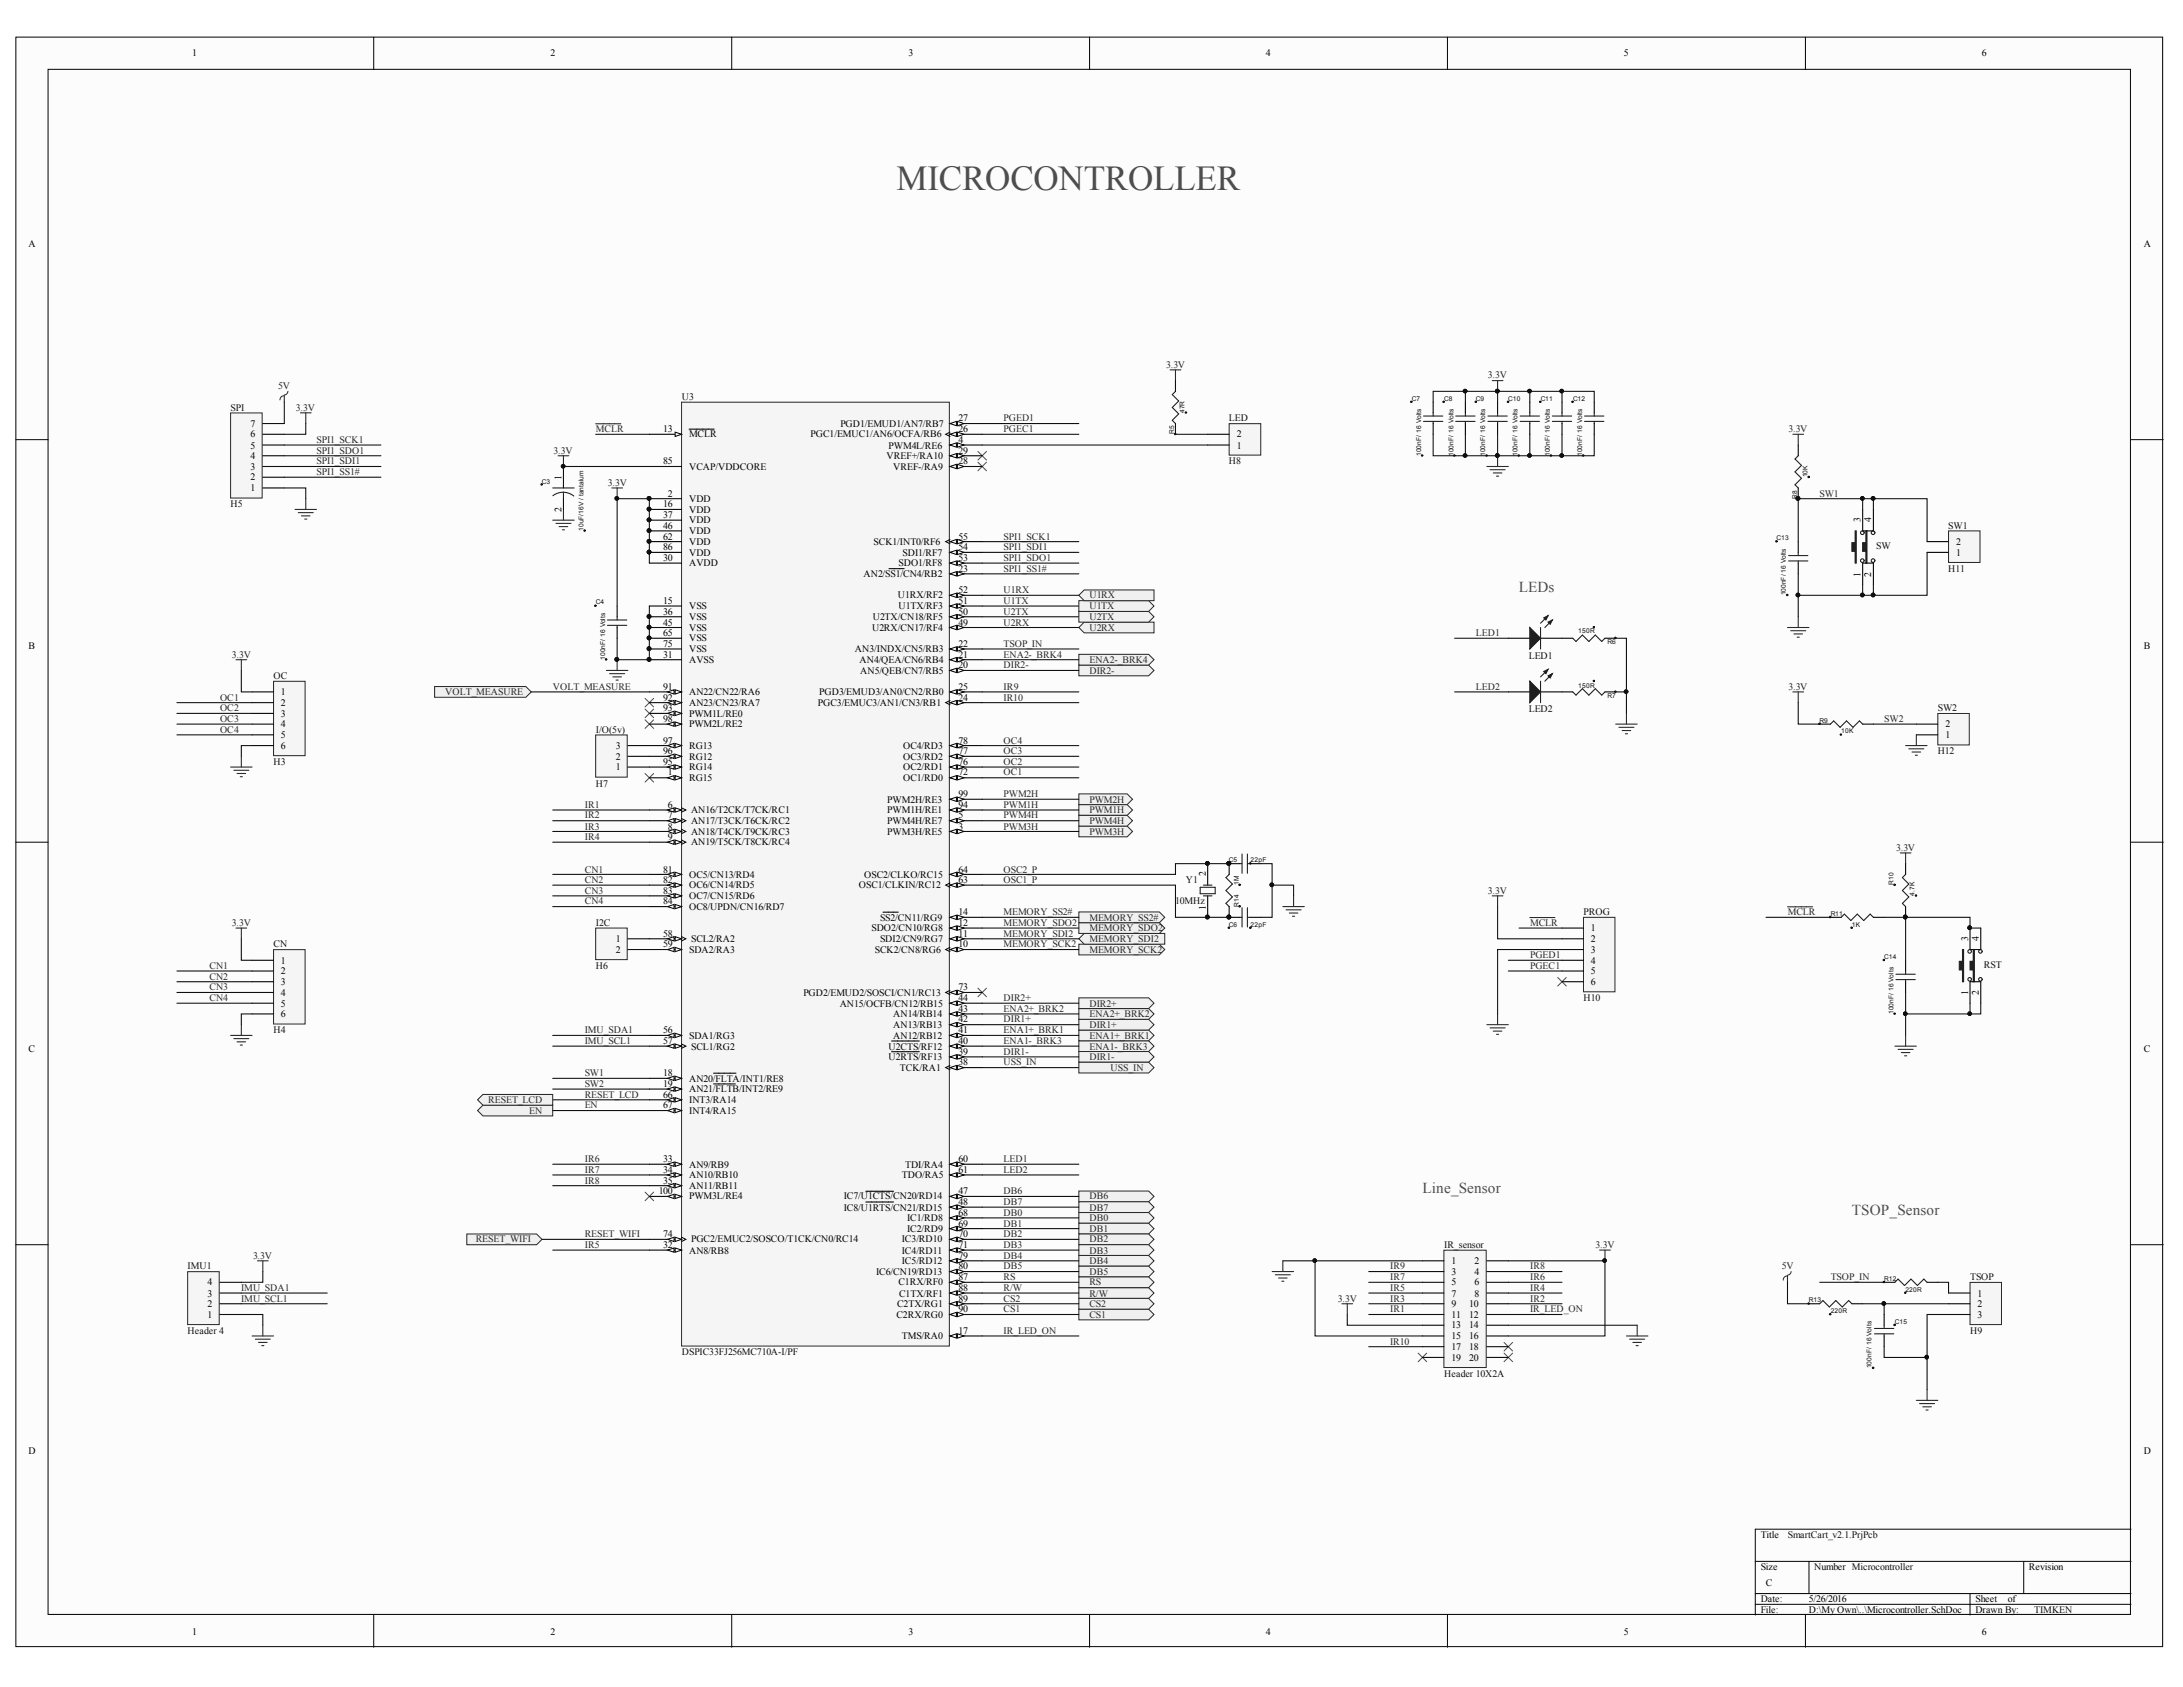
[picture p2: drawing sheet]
<svg xmlns="http://www.w3.org/2000/svg" width="279mm" height="216mm" viewBox="0 0 279 216" stroke-linecap="round" stroke-linejoin="round" font-family="sans-serif">
<defs><g id="words">
<text font-size="4.5" fill="#4c4c4c" x="114.7" y="24.3">MICROCONTROLLER</text>
<g font-size="1.9" fill="#4c4c4c">
<text x="194.4" y="75.7">LEDs</text>
<text x="182.1" y="152.7">Line_Sensor</text>
<text x="237" y="155.4">TSOP_Sensor</text>
</g>
<g font-size="1.3">
<text x="24.6" y="7.2">1</text>
<text x="70.4" y="7.2">2</text>
<text x="116.3" y="7.2">3</text>
<text x="162" y="7.2">4</text>
<text x="207.8" y="7.2">5</text>
<text x="253.7" y="7.2">6</text>
<text x="3.6" y="31.6">A</text>
<text x="274.4" y="31.6">A</text>
<text x="122.7" y="53.9">27</text>
<text x="32" y="58.8">4</text>
<text x="32" y="57.4">5</text>
<text x="32" y="56">6</text>
<text x="32" y="54.6">7</text>
<text x="84.9" y="55.3">13</text>
<text x="84.9" y="59.4">85</text>
<text x="88.2" y="56">MCLR</text>
<text x="103.8" y="56">PGC1/EMUC1/AN6/OCFA/RB6</text>
<text x="107.6" y="54.6">PGD1/EMUD1/AN7/RB7</text>
<text x="113.5" y="58.8">VREF+/RA10</text>
<text x="113.7" y="57.4">PWM4L/RE6</text>
<text x="122.7" y="56.7">4</text>
<text x="122.7" y="55.3">26</text>
<text x="122.7" y="59.4">28</text>
<text x="122.7" y="58.1">29</text>
<text x="158.3" y="57.4">1</text>
<text x="158.3" y="56">2</text>
<text x="32" y="62.9">1</text>
<text x="32" y="61.5">2</text>
<text x="32" y="60.1">3</text>
<text x="71.9" y="65.5" transform="rotate(-90 71.9 65.5)">2</text>
<text x="71.9" y="61.4" transform="rotate(-90 71.9 61.4)">1</text>
<text x="84.9" y="64.9">16</text>
<text x="85.5" y="63.6">2</text>
<text x="88.2" y="64.2">VDD</text>
<text x="88.2" y="65.6">VDD</text>
<text x="88.2" y="60.1">VCAP/VDDCORE</text>
<text x="114.3" y="60.1">VREF-/RA9</text>
<text x="84.9" y="71.8">30</text>
<text x="84.9" y="66.3">37</text>
<text x="84.9" y="67.7">46</text>
<text x="84.9" y="69.1">62</text>
<text x="84.9" y="70.4">86</text>
<text x="88.2" y="67">VDD</text>
<text x="88.2" y="68.4">VDD</text>
<text x="88.2" y="69.7">VDD</text>
<text x="88.2" y="71.1">VDD</text>
<text x="111.8" y="69.7">SCK1/INT0/RF6</text>
<text x="115.5" y="71.1">SDI1/RF7</text>
<text x="122.7" y="71.8">53</text>
<text x="122.7" y="70.4">54</text>
<text x="122.7" y="69.1">55</text>
<text x="238.1" y="66.9" transform="rotate(-90 238.1 66.9)">3</text>
<text x="239.5" y="66.9" transform="rotate(-90 239.5 66.9)">4</text>
<text x="250.4" y="71.1">1</text>
<text x="250.4" y="69.7">2</text>
<text x="84.9" y="77.3">15</text>
<text x="88.2" y="77.9">VSS</text>
<text x="88.2" y="72.4">AVDD</text>
<text x="110.5" y="73.9">AN2/SS1/CN4/RB2</text>
<text x="114.9" y="76.6">U1RX/RF2</text>
<text x="115" y="77.9">U1TX/RF3</text>
<text x="115" y="72.4">SDO1/RF8</text>
<text x="122.7" y="73.2">23</text>
<text x="122.7" y="77.3">51</text>
<text x="122.7" y="75.9">52</text>
<text x="238.1" y="73.8" transform="rotate(-90 238.1 73.8)">1</text>
<text x="239.5" y="73.8" transform="rotate(-90 239.5 73.8)">2</text>
<text x="3.6" y="83.1">B</text>
<text x="84.9" y="78.7">36</text>
<text x="84.9" y="80.1">45</text>
<text x="84.9" y="81.4">65</text>
<text x="84.9" y="82.8">75</text>
<text x="88.2" y="79.4">VSS</text>
<text x="88.2" y="80.7">VSS</text>
<text x="88.2" y="82.1">VSS</text>
<text x="88.2" y="83.4">VSS</text>
<text x="109.4" y="83.4">AN3/INDX/CN5/RB3</text>
<text x="111.6" y="80.7">U2RX/CN17/RF4</text>
<text x="111.7" y="79.4">U2TX/CN18/RF5</text>
<text x="122.7" y="82.8">22</text>
<text x="122.7" y="80.1">49</text>
<text x="122.7" y="78.7">50</text>
<text x="274.4" y="83.1">B</text>
<text x="35.9" y="88.9">1</text>
<text x="84.9" y="84.2">31</text>
<text x="84.9" y="88.3">91</text>
<text x="84.9" y="89.7">92</text>
<text x="88.2" y="84.9">AVSS</text>
<text x="88.2" y="88.9">AN22/CN22/RA6</text>
<text x="104.9" y="88.9">PGD3/EMUD3/AN0/CN2/RB0</text>
<text x="110" y="84.9">AN4/QEA/CN6/RB4</text>
<text x="110.1" y="86.2">AN5/QEB/CN7/RB5</text>
<text x="122.7" y="85.5">20</text>
<text x="122.7" y="84.2">21</text>
<text x="122.7" y="89.7">24</text>
<text x="122.7" y="88.3">25</text>
<text x="35.9" y="90.4">2</text>
<text x="35.9" y="91.7">3</text>
<text x="35.9" y="93.1">4</text>
<text x="35.9" y="94.4">5</text>
<text x="35.9" y="95.9">6</text>
<text x="78.8" y="95.9">3</text>
<text x="84.9" y="91">93</text>
<text x="84.9" y="95.2">97</text>
<text x="84.9" y="92.4">98</text>
<text x="88.2" y="90.4">AN23/CN23/RA7</text>
<text x="88.2" y="91.7">PWM1L/RE0</text>
<text x="88.2" y="95.9">RG13</text>
<text x="88.2" y="93.1">PWM2L/RE2</text>
<text x="104.7" y="90.4">PGC3/EMUC3/AN1/CN3/RB1</text>
<text x="115.6" y="95.9">OC4/RD3</text>
<text x="122.7" y="95.2">78</text>
<text x="249" y="94.4">1</text>
<text x="249" y="93.1">2</text>
<text x="78.8" y="98.6">1</text>
<text x="78.8" y="97.2">2</text>
<text x="84.9" y="97.9">95</text>
<text x="84.9" y="96.5">96</text>
<text x="85.5" y="99.2">1</text>
<text x="88.2" y="100">RG15</text>
<text x="88.2" y="98.6">RG14</text>
<text x="88.2" y="97.2">RG12</text>
<text x="115.6" y="100">OC1/RD0</text>
<text x="115.6" y="98.6">OC2/RD1</text>
<text x="115.6" y="97.2">OC3/RD2</text>
<text x="122.7" y="99.2">72</text>
<text x="122.7" y="97.9">76</text>
<text x="122.7" y="96.5">77</text>
<text x="85.5" y="103.4">6</text>
<text x="85.5" y="104.7">7</text>
<text x="85.5" y="106.2">8</text>
<text x="85.5" y="107.5">9</text>
<text x="88.4" y="104.1">AN16/T2CK/T7CK/RC1</text>
<text x="88.4" y="105.5">AN17/T3CK/T6CK/RC2</text>
<text x="88.4" y="106.8">AN18/T4CK/T9CK/RC3</text>
<text x="113.6" y="106.8">PWM3H/RE5</text>
<text x="113.6" y="105.5">PWM4H/RE7</text>
<text x="113.6" y="104.1">PWM1H/RE1</text>
<text x="113.6" y="102.7">PWM2H/RE3</text>
<text x="122.7" y="106.2">3</text>
<text x="122.7" y="104.7">5</text>
<text x="122.7" y="103.4">94</text>
<text x="122.7" y="102">99</text>
<text x="84.9" y="111.7">81</text>
<text x="84.9" y="113">82</text>
<text x="88.2" y="112.3">OC5/CN13/RD4</text>
<text x="88.2" y="113.7">OC6/CN14/RD5</text>
<text x="88.4" y="108.2">AN19/T5CK/T8CK/RC4</text>
<text x="109.9" y="113.7">OSC1/CLKIN/RC12</text>
<text x="110.6" y="112.3">OSC2/CLKO/RC15</text>
<text x="122.7" y="113">63</text>
<text x="122.7" y="111.7">64</text>
<text x="154.3" y="112.2" transform="rotate(-90 154.3 112.2)">2</text>
<text x="84.9" y="119.9">58</text>
<text x="84.9" y="114.4">83</text>
<text x="84.9" y="115.7">84</text>
<text x="88.2" y="115">OC7/CN15/RD6</text>
<text x="88.2" y="116.5">OC8/UPDN/CN16/RD7</text>
<text x="111.5" y="119.2">SDO2/CN10/RG8</text>
<text x="112.6" y="117.8">SS2/CN11/RG9</text>
<text x="122.7" y="119.9">11</text>
<text x="122.7" y="118.5">12</text>
<text x="122.7" y="117.2">14</text>
<text x="154.3" y="116.4" transform="rotate(-90 154.3 116.4)">1</text>
<text x="203.6" y="119.2">1</text>
<text x="35.9" y="123.3">1</text>
<text x="35.9" y="124.7">2</text>
<text x="78.8" y="120.5">1</text>
<text x="78.8" y="122">2</text>
<text x="84.9" y="121.2">59</text>
<text x="88.2" y="122">SDA2/RA3</text>
<text x="88.4" y="120.5">SCL2/RA2</text>
<text x="112" y="122">SCK2/CN8/RG6</text>
<text x="112.6" y="120.5">SDI2/CN9/RG7</text>
<text x="122.7" y="121.2">10</text>
<text x="203.6" y="120.5">2</text>
<text x="203.6" y="122">3</text>
<text x="203.6" y="123.3">4</text>
<text x="203.6" y="124.7">5</text>
<text x="251.9" y="120.5" transform="rotate(-90 251.9 120.5)">3</text>
<text x="253.3" y="120.5" transform="rotate(-90 253.3 120.5)">4</text>
<text x="35.9" y="126">3</text>
<text x="35.9" y="127.5">4</text>
<text x="35.9" y="128.8">5</text>
<text x="35.9" y="130.2">6</text>
<text x="102.8" y="127.5">PGD2/EMUD2/SOSCI/CN1/RC13</text>
<text x="107.5" y="128.8">AN15/OCFB/CN12/RB15</text>
<text x="114.3" y="131.5">AN13/RB13</text>
<text x="114.3" y="130.2">AN14/RB14</text>
<text x="122.7" y="130.9">42</text>
<text x="122.7" y="129.5">43</text>
<text x="122.7" y="128.1">44</text>
<text x="122.7" y="126.7">73</text>
<text x="203.6" y="126">6</text>
<text x="251.9" y="127.4" transform="rotate(-90 251.9 127.4)">1</text>
<text x="253.3" y="127.4" transform="rotate(-90 253.3 127.4)">2</text>
<text x="3.6" y="134.7">C</text>
<text x="84.9" y="137.7">18</text>
<text x="84.9" y="132.2">56</text>
<text x="84.9" y="133.6">57</text>
<text x="88.2" y="133">SDA1/RG3</text>
<text x="88.4" y="134.3">SCL1/RG2</text>
<text x="113.7" y="135.7">U2RTS/RF13</text>
<text x="113.7" y="134.3">U2CTS/RF12</text>
<text x="114.3" y="133">AN12/RB12</text>
<text x="115.2" y="137">TCK/RA1</text>
<text x="122.7" y="136.3">38</text>
<text x="122.7" y="135">39</text>
<text x="122.7" y="133.6">40</text>
<text x="122.7" y="132.2">41</text>
<text x="274.4" y="134.7">C</text>
<text x="84.9" y="139.1">19</text>
<text x="84.9" y="140.5">66</text>
<text x="84.9" y="141.8">67</text>
<text x="88.2" y="138.5">AN20/FLTA/INT1/RE8</text>
<text x="88.2" y="139.8">AN21/FLTB/INT2/RE9</text>
<text x="88.2" y="141.2">INT3/RA14</text>
<text x="88.2" y="142.5">INT4/RA15</text>
<text x="84.9" y="148.7">33</text>
<text x="88.2" y="149.4">AN9/RB9</text>
<text x="115.8" y="149.4">TDI/RA4</text>
<text x="122.7" y="148.7">60</text>
<text x="84.3" y="152.8">100</text>
<text x="84.9" y="150.1">34</text>
<text x="84.9" y="151.5">35</text>
<text x="88.2" y="150.8">AN10/RB10</text>
<text x="88.2" y="152.2">AN11/RB11</text>
<text x="88.2" y="153.5">PWM3L/RE4</text>
<text x="108" y="153.5">IC7/U1CTS/CN20/RD14</text>
<text x="108" y="154.9">IC8/U1RTS/CN21/RD15</text>
<text x="115.4" y="150.8">TDO/RA5</text>
<text x="122.7" y="152.8">47</text>
<text x="122.7" y="154.2">48</text>
<text x="122.7" y="150.1">61</text>
<text x="122.7" y="155.6">68</text>
<text x="84.9" y="159.7">32</text>
<text x="84.9" y="158.3">74</text>
<text x="88.2" y="160.4">AN8/RB8</text>
<text x="88.4" y="159">PGC2/EMUC2/SOSCO/T1CK/CN0/RC14</text>
<text x="115.4" y="159">IC3/RD10</text>
<text x="115.4" y="160.4">IC4/RD11</text>
<text x="115.4" y="161.8">IC5/RD12</text>
<text x="116.1" y="156.3">IC1/RD8</text>
<text x="116.1" y="157.6">IC2/RD9</text>
<text x="122.7" y="157">69</text>
<text x="122.7" y="158.3">70</text>
<text x="122.7" y="159.7">71</text>
<text x="122.7" y="161.1">79</text>
<text x="185.8" y="161.8">1</text>
<text x="188.7" y="161.8">2</text>
<text x="26.6" y="167.3">2</text>
<text x="26.6" y="165.9">3</text>
<text x="26.6" y="164.5">4</text>
<text x="112.1" y="163.1">IC6/CN19/RD13</text>
<text x="114.8" y="167.3">C2TX/RG1</text>
<text x="115" y="164.5">C1RX/RF0</text>
<text x="115.1" y="165.9">C1TX/RF1</text>
<text x="122.7" y="162.5">80</text>
<text x="122.7" y="163.8">87</text>
<text x="122.7" y="165.2">88</text>
<text x="122.7" y="166.6">89</text>
<text x="122.7" y="168">90</text>
<text x="185.8" y="163.1">3</text>
<text x="185.8" y="164.5">5</text>
<text x="185.8" y="165.9">7</text>
<text x="185.8" y="167.3">9</text>
<text x="188.1" y="167.3">10</text>
<text x="188.7" y="163.1">4</text>
<text x="188.7" y="164.5">6</text>
<text x="188.7" y="165.9">8</text>
<text x="253.1" y="165.9">1</text>
<text x="253.1" y="167.3">2</text>
<text x="26.6" y="168.6">1</text>
<text x="114.7" y="168.6">C2RX/RG0</text>
<text x="115.4" y="171.4">TMS/RA0</text>
<text x="122.7" y="170.7">17</text>
<text x="185.8" y="168.6">11</text>
<text x="185.8" y="170">13</text>
<text x="185.8" y="171.4">15</text>
<text x="185.8" y="172.8">17</text>
<text x="188.1" y="168.6">12</text>
<text x="188.1" y="170">14</text>
<text x="188.1" y="171.4">16</text>
<text x="188.1" y="172.8">18</text>
<text x="253.1" y="168.6">3</text>
<text x="185.8" y="174.1">19</text>
<text x="188.1" y="174.1">20</text>
<text x="3.6" y="186.1">D</text>
<text x="274.4" y="186.1">D</text>
<text x="225.3" y="196.8">Title</text>
<text x="225.3" y="200.9">Size</text>
<text x="226" y="203">C</text>
<text x="232.2" y="200.9">Number Microcontroller</text>
<text x="259.7" y="200.9">Revision</text>
<text x="24.6" y="209.2">1</text>
<text x="70.4" y="209.2">2</text>
<text x="116.3" y="209.2">3</text>
<text x="162" y="209.2">4</text>
<text x="207.8" y="209.2">5</text>
<text x="225.3" y="205.1">Date:</text>
<text x="225.3" y="206.4">File:</text>
<text x="231.5" y="205.1">5/26/2016</text>
<text x="231.5" y="206.4">D:\My Own\..\Microcontroller.SchDoc</text>
<text x="252.8" y="205.1">Sheet</text>
<text x="252.8" y="206.4">Drawn By:</text>
<text x="253.7" y="209.2">6</text>
<text x="257" y="205.1">of</text>
</g>
<g font-size="1.3" fill="#262626">
<text x="149.2" y="47.1">3.3V</text>
<text x="35.6" y="49.8">5V</text>
<text x="37.9" y="52.6">3.3V</text>
<text x="128.4" y="53.9">PGED1</text>
<text x="190.4" y="48.4">3.3V</text>
<text x="40.5" y="59.4">SPI1_SDI1</text>
<text x="40.5" y="58.1">SPI1_SDO1</text>
<text x="40.5" y="56.7">SPI1_SCK1</text>
<text x="70.9" y="58.1">3.3V</text>
<text x="76.3" y="55.3">MCLR</text>
<text x="128.4" y="55.3">PGEC1</text>
<text x="228.9" y="55.3">3.3V</text>
<text x="40.5" y="60.8">SPI1_SS1#</text>
<text x="77.8" y="62.2">3.3V</text>
<text x="232.9" y="63.6">SW1</text>
<text x="128.4" y="70.4">SPI1_SDI1</text>
<text x="128.4" y="71.8">SPI1_SDO1</text>
<text x="128.4" y="69.1">SPI1_SCK1</text>
<text x="128.4" y="73.2">SPI1_SS1#</text>
<text x="128.4" y="75.9">U1RX</text>
<text x="128.4" y="77.3">U1TX</text>
<text x="139.4" y="77.9">U1TX</text>
<text x="139.4" y="76.6">U1RX</text>
<text x="128.4" y="80.1">U2RX</text>
<text x="128.4" y="78.7">U2TX</text>
<text x="128.4" y="82.8">TSOP_IN</text>
<text x="139.4" y="80.7">U2RX</text>
<text x="139.4" y="79.4">U2TX</text>
<text x="188.9" y="81.4">LED1</text>
<text x="28.2" y="89.7">OC1</text>
<text x="29.7" y="84.2">3.3V</text>
<text x="57" y="88.9">VOLT_MEASURE</text>
<text x="70.8" y="88.3">VOLT_MEASURE</text>
<text x="128.4" y="84.2">ENA2-_BRK4</text>
<text x="128.4" y="85.5">DIR2-</text>
<text x="128.4" y="88.3">IR9</text>
<text x="128.4" y="89.7">IR10</text>
<text x="139.4" y="86.2">DIR2-</text>
<text x="139.4" y="84.9">ENA2-_BRK4</text>
<text x="188.9" y="88.3">LED2</text>
<text x="228.9" y="88.3">3.3V</text>
<text x="28.2" y="91">OC2</text>
<text x="28.2" y="92.4">OC3</text>
<text x="28.2" y="93.7">OC4</text>
<text x="128.4" y="95.2">OC4</text>
<text x="241.2" y="92.4">SW2</text>
<text x="128.4" y="99.2">OC1</text>
<text x="128.4" y="97.9">OC2</text>
<text x="128.4" y="96.5">OC3</text>
<text x="74.8" y="103.4">IR1</text>
<text x="74.8" y="104.7">IR2</text>
<text x="74.8" y="106.2">IR3</text>
<text x="74.8" y="107.5">IR4</text>
<text x="128.4" y="106.2">PWM3H</text>
<text x="128.4" y="104.7">PWM4H</text>
<text x="128.4" y="103.4">PWM1H</text>
<text x="128.4" y="102">PWM2H</text>
<text x="139.4" y="104.1">PWM1H</text>
<text x="139.4" y="102.7">PWM2H</text>
<text x="139.4" y="106.8">PWM3H</text>
<text x="139.4" y="105.5">PWM4H</text>
<text x="74.8" y="111.7">CN1</text>
<text x="74.8" y="113">CN2</text>
<text x="128.4" y="111.7">OSC2_P</text>
<text x="128.4" y="113">OSC1_P</text>
<text x="242.7" y="108.9">3.3V</text>
<text x="29.7" y="118.5">3.3V</text>
<text x="74.8" y="114.4">CN3</text>
<text x="74.8" y="115.7">CN4</text>
<text x="128.4" y="119.9">MEMORY_SDI2</text>
<text x="128.4" y="118.5">MEMORY_SDO2</text>
<text x="128.4" y="117.2">MEMORY_SS2#</text>
<text x="139.4" y="119.2">MEMORY_SDO2</text>
<text x="139.4" y="117.8">MEMORY_SS2#</text>
<text x="190.4" y="114.4">3.3V</text>
<text x="195.8" y="118.5">MCLR</text>
<text x="228.8" y="117.2">MCLR</text>
<text x="26.8" y="124">CN1</text>
<text x="26.8" y="125.4">CN2</text>
<text x="128.4" y="121.2">MEMORY_SCK2</text>
<text x="139.4" y="122">MEMORY_SCK2</text>
<text x="139.4" y="120.5">MEMORY_SDI2</text>
<text x="195.8" y="122.7">PGED1</text>
<text x="195.8" y="124">PGEC1</text>
<text x="26.8" y="126.7">CN3</text>
<text x="26.8" y="128.1">CN4</text>
<text x="128.4" y="129.5">ENA2+_BRK2</text>
<text x="128.4" y="130.9">DIR1+</text>
<text x="128.4" y="128.1">DIR2+</text>
<text x="139.4" y="131.5">DIR1+</text>
<text x="139.4" y="130.2">ENA2+_BRK2</text>
<text x="139.4" y="128.8">DIR2+</text>
<text x="74.8" y="132.2">IMU_SDA1</text>
<text x="74.8" y="133.6">IMU_SCL1</text>
<text x="74.8" y="137.7">SW1</text>
<text x="128.4" y="133.6">ENA1-_BRK3</text>
<text x="128.4" y="135">DIR1-</text>
<text x="128.4" y="132.2">ENA1+_BRK1</text>
<text x="128.4" y="136.3">USS_IN</text>
<text x="139.4" y="135.7">DIR1-</text>
<text x="139.4" y="134.3">ENA1-_BRK3</text>
<text x="139.4" y="133">ENA1+_BRK1</text>
<text x="142.1" y="137">USS_IN</text>
<text x="62.5" y="141.2">RESET_LCD</text>
<text x="67.7" y="142.5">EN</text>
<text x="74.8" y="139.1">SW2</text>
<text x="74.8" y="140.5">RESET_LCD</text>
<text x="74.8" y="141.8">EN</text>
<text x="74.8" y="148.7">IR6</text>
<text x="128.4" y="148.7">LED1</text>
<text x="74.8" y="150.1">IR7</text>
<text x="74.8" y="151.5">IR8</text>
<text x="128.4" y="155.6">DB0</text>
<text x="128.4" y="152.8">DB6</text>
<text x="128.4" y="154.2">DB7</text>
<text x="128.4" y="150.1">LED2</text>
<text x="139.4" y="153.5">DB6</text>
<text x="139.4" y="154.9">DB7</text>
<text x="32.4" y="161.1">3.3V</text>
<text x="60.9" y="159">RESET_WIFI</text>
<text x="74.8" y="159.7">IR5</text>
<text x="74.8" y="158.3">RESET_WIFI</text>
<text x="128.4" y="157">DB1</text>
<text x="128.4" y="158.3">DB2</text>
<text x="128.4" y="159.7">DB3</text>
<text x="128.4" y="161.1">DB4</text>
<text x="139.4" y="156.3">DB0</text>
<text x="139.4" y="157.6">DB1</text>
<text x="139.4" y="159">DB2</text>
<text x="139.4" y="160.4">DB3</text>
<text x="139.4" y="161.8">DB4</text>
<text x="204.2" y="159.7">3.3V</text>
<text x="30.9" y="165.2">IMU_SDA1</text>
<text x="30.9" y="166.6">IMU_SCL1</text>
<text x="128.4" y="162.5">DB5</text>
<text x="128.4" y="163.8">RS</text>
<text x="128.4" y="165.2">R/W</text>
<text x="128.4" y="168">CS1</text>
<text x="128.4" y="166.6">CS2</text>
<text x="139.4" y="163.1">DB5</text>
<text x="139.4" y="165.9">R/W</text>
<text x="139.4" y="164.5">RS</text>
<text x="139.4" y="167.3">CS2</text>
<text x="171.2" y="166.6">3.3V</text>
<text x="177.9" y="168">IR1</text>
<text x="177.9" y="166.6">IR3</text>
<text x="177.9" y="163.8">IR7</text>
<text x="177.9" y="165.2">IR5</text>
<text x="177.9" y="162.5">IR9</text>
<text x="195.8" y="166.6">IR2</text>
<text x="195.8" y="165.2">IR4</text>
<text x="195.8" y="163.8">IR6</text>
<text x="195.8" y="162.5">IR8</text>
<text x="195.8" y="168">IR_LED_ON</text>
<text x="228.1" y="162.5">5V</text>
<text x="234.3" y="163.8">TSOP_IN</text>
<text x="128.4" y="170.7">IR_LED_ON</text>
<text x="139.4" y="168.6">CS1</text>
<text x="177.9" y="172.1">IR10</text>
</g>
<g font-size="1.3" fill="#0e0e0e">
<text x="29.5" y="52.6">SPI</text>
<text x="87.3" y="51.2">U3</text>
<text x="157.3" y="53.9">LED</text>
<text x="157.3" y="59.4">H8</text>
<text x="29.5" y="64.9">H5</text>
<text x="240.1" y="70.2">SW</text>
<text x="249.4" y="67.7">SW1</text>
<text x="249.4" y="73.2">H11</text>
<text x="35" y="86.9">OC</text>
<text x="195.7" y="84.3">LED1</text>
<text x="76.3" y="93.7">I/O(5v)</text>
<text x="195.7" y="91.1">LED2</text>
<text x="248" y="91">SW2</text>
<text x="35" y="97.9">H3</text>
<text x="76.3" y="100.7">H7</text>
<text x="248" y="96.5">H12</text>
<text x="151.8" y="113">Y1</text>
<text x="76.3" y="118.5">I2C</text>
<text x="150.4" y="115.7">10MHz</text>
<text x="202.7" y="117.2">PROG</text>
<text x="35" y="121.2">CN</text>
<text x="76.3" y="124">H6</text>
<text x="253.9" y="123.8">RST</text>
<text x="202.7" y="128.1">H10</text>
<text x="35" y="132.2">H4</text>
<text x="184.8" y="159.7">IR_sensor</text>
<text x="24" y="162.5">IMU1</text>
<text x="252.2" y="163.8">TSOP</text>
<text x="24" y="170.7">Header 4</text>
<text x="87.3" y="173.5">DSPIC33FJ256MC710A-I/PF</text>
<text x="252.2" y="170.7">H9</text>
<text x="184.8" y="176.2">Header 10X2A</text>
<text x="228.8" y="196.8">SmartCart_v2.1.PrjPcb</text>
<text x="260.4" y="206.4">TIMKEN</text>
</g>
<g font-size=".8" fill="#0e0e0e">
<text x="151.6" y="52.8" transform="rotate(-90 151.6 52.8)">47R</text>
<text x="180.7" y="51.3">C7</text>
<text x="184.8" y="51.3">C8</text>
<text x="188.9" y="51.3">C9</text>
<text x="193" y="51.3">C10</text>
<text x="197.2" y="51.3">C11</text>
<text x="201.3" y="51.3">C12</text>
<text x="150.3" y="55.5" transform="rotate(-90 150.3 55.5)">R5</text>
<text x="181.9" y="58.3" transform="rotate(-90 181.9 58.3)">100nF/ 16 Volts</text>
<text x="186" y="58.3" transform="rotate(-90 186 58.3)">100nF/ 16 Volts</text>
<text x="190.1" y="58.3" transform="rotate(-90 190.1 58.3)">100nF/ 16 Volts</text>
<text x="194.2" y="58.3" transform="rotate(-90 194.2 58.3)">100nF/ 16 Volts</text>
<text x="198.4" y="58.3" transform="rotate(-90 198.4 58.3)">100nF/ 16 Volts</text>
<text x="202.5" y="58.3" transform="rotate(-90 202.5 58.3)">100nF/ 16 Volts</text>
<text x="69.3" y="61.9">C3</text>
<text x="230" y="63.8" transform="rotate(-90 230 63.8)">R8</text>
<text x="231.4" y="61" transform="rotate(-90 231.4 61)">10K</text>
<text x="74.7" y="68" transform="rotate(-90 74.7 68)">10uF/16V / tantalum</text>
<text x="227.4" y="69.1">C13</text>
<text x="76.3" y="77.3">C4</text>
<text x="228.6" y="76.2" transform="rotate(-90 228.6 76.2)">100nF/ 16 Volts</text>
<text x="202" y="81.1">150R</text>
<text x="205.7" y="82.4">R6</text>
<text x="77.5" y="84.4" transform="rotate(-90 77.5 84.4)">100nF/ 16 Volts</text>
<text x="202" y="88">150R</text>
<text x="205.7" y="89.3">R7</text>
<text x="232.9" y="92.5">R9</text>
<text x="235.7" y="93.8">10K</text>
<text x="157.3" y="110.3">C5</text>
<text x="158.5" y="113.3" transform="rotate(-90 158.5 113.3)">1M</text>
<text x="160.1" y="110.3">22pF</text>
<text x="242.3" y="113.3" transform="rotate(-90 242.3 113.3)">R10</text>
<text x="157.3" y="118.6">C6</text>
<text x="158.5" y="116.1" transform="rotate(-90 158.5 116.1)">R14</text>
<text x="160.1" y="118.6">22pF</text>
<text x="234.3" y="117.2">R11</text>
<text x="237" y="118.6">1K</text>
<text x="245" y="114.6" transform="rotate(-90 245 114.6)">4.7K</text>
<text x="241.2" y="122.7">C14</text>
<text x="242.3" y="129.8" transform="rotate(-90 242.3 129.8)">100nF/ 16 Volts</text>
<text x="231.5" y="166.7">R13</text>
<text x="241.2" y="163.9">R12</text>
<text x="243.9" y="165.3">220R</text>
<text x="234.3" y="168">220R</text>
<text x="242.5" y="169.4">C15</text>
<text x="239.6" y="175.1" transform="rotate(-90 239.6 175.1)">100nF/ 16 Volts</text>
</g>
</g></defs>
<g fill="#fcfcfc" stroke="#000" stroke-width=".13">
<path d="M2 4.8h274.8v205.9h-274.8z"/>
<path d="M6.2 8.9h266.5v197.7h-266.5z"/>
</g>
<g fill="none" stroke="#000" stroke-width=".13">
<path d="M47.8 4.8v4.1M93.7 4.8v4.1M139.5 4.8v4.1M185.3 4.8v4.1M231.1 4.8v4.1M2 56.3h4.2M272.8 56.3h4.1M2 107.8h4.2M272.8 107.8h4.1M2 159.3h4.2M272.8 159.3h4.1M224.7 199.8h48.1"/>
<path d="M231.5 199.8v4.1M259 199.8v4.1M272.8 195.7h-48.1v11M47.8 206.7v4.1M93.7 206.7v4.1M139.5 206.7v4.1M185.3 206.7v4.1M224.7 203.9h48.1M224.7 205.3h48.1M231.1 206.7v4.1M252.1 203.9v2.8"/>
</g>
<g fill="none" stroke="#262626" stroke-width=".14">
<path d="M229.5 55.6h1.3M230.2 55.6v1.4M70.7 66.6h2.8M71.2 67h1.9M71.6 67.4h1.1M72 67.8h.3M72.1 65.2v1.4M78.3 62.4h1.4M79 62.4v1.4M230.2 78.9v1.4M77.6 85.8h2.8M78 86.2h1.9"/>
<path d="M78.4 86.6h1.1M78.8 87h.3M79 84.4v1.4M228.8 80.3h2.7M229.2 80.7h1.9M229.6 81.1h1.1M230 81.5h.3"/>
</g>
<g fill="#0e0e0e" stroke="#0e0e0e" stroke-width=".13">
<circle cx="78.9" cy="63.8" r=".23"/>
<circle cx="78.9" cy="84.4" r=".23"/>
</g>
<g fill="none" stroke="#4c4c4c" stroke-width=".13">
<path d="M119.7 59.2l1.1 1.1M119.7 55l1.1 1.1M119.7 56.4l1.1 1.1M119.7 57.8l1.1 1.1M120.8 59.2l-1.1 1.1M120.8 55l-1.1 1.1M120.8 56.4l-1.1 1.1M120.8 57.8l-1.1 1.1M125.2 57.8l1.1 1.1M125.2 59.2l1.1 1.1M126.3 57.8l-1.1 1.1M126.3 59.2l-1.1 1.1"/>
<path d="M119.7 67.4l1.1 1.1M119.7 66l1.1 1.1M119.7 63.3l1.1 1.1M119.7 61.9l1.1 1.1M119.7 60.5l1.1 1.1M119.7 64.6l1.1 1.1M120.8 67.4l-1.1 1.1M120.8 66l-1.1 1.1M120.8 63.3l-1.1 1.1M120.8 61.9l-1.1 1.1M120.8 60.5l-1.1 1.1M120.8 64.6l-1.1 1.1"/>
<path d="M119.7 108.6l1.1 1.1M119.7 104.5l1.1 1.1M119.7 103.1l1.1 1.1M119.7 111.4l1.1 1.1M119.7 110l1.1 1.1M120.8 108.6l-1.1 1.1M120.8 104.5l-1.1 1.1M120.8 103.1l-1.1 1.1M120.8 111.4l-1.1 1.1M120.8 110l-1.1 1.1"/>
</g>
<g fill="#f0f0f0" stroke="#262626" stroke-width=".13">
<path d="M138.1 103h6.2l.7 .7-.7 .6h-6.2z" fill-rule="evenodd"/>
<path d="M138.1 101.6h6.2l.7 .7-.7 .7h-6.2z" fill-rule="evenodd"/>
<path d="M138.1 105.7h6.2l.7 .7-.7 .7h-6.2z" fill-rule="evenodd"/>
<path d="M138.1 104.3h6.2l.7 .7-.7 .7h-6.2z" fill-rule="evenodd"/>
<path d="M138.1 120.8h10.3l.7 .7-.7 .7h-10.3z" fill-rule="evenodd"/>
<path d="M138.1 120.1l.7-.6h10.3v1.3h-10.3z" fill-rule="evenodd"/>
<path d="M138.1 118.1h10.3l.7 .7-.7 .7h-10.3z" fill-rule="evenodd"/>
<path d="M138.1 116.7h10.3l.7 .7-.7 .7h-10.3z" fill-rule="evenodd"/>
<path d="M138.1 85.1h8.9l.7 .7-.7 .7h-8.9z" fill-rule="evenodd"/>
<path d="M138.1 134.6h8.9l.7 .7-.7 .6h-8.9z" fill-rule="evenodd"/>
<path d="M138.1 83.7h8.9l.7 .7-.7 .7h-8.9z" fill-rule="evenodd"/>
<path d="M138.1 133.2h8.9l.7 .7-.7 .7h-8.9z" fill-rule="evenodd"/>
</g>
<g fill="none" stroke="#262626" stroke-width=".14">
<path d="M71.4 58.3h1.4M72.1 58.3v1.4M76.2 54.2h3.3M190.3 59.7h2.7M191 48.7h1.4M191.7 48.7v1.4M191.7 58.3v1.4M190.7 60.1h1.9M191.1 60.5h1.1M191.5 60.9h.3M229.5 88.6h1.3M230.2 88.6v1.3"/>
<path d="M243.9 95.4h2.7M244.3 95.8h1.9M244.7 96.2h1.1M245.1 96.7h.3M245.3 94v1.4M164.2 116h2.7M164.6 116.4h1.9M165 116.8h1.1M165.4 117.3h.3M165.6 114.7v1.3M191 114.7h1.4M191.7 114.7v1.3"/>
<path d="M195.8 117.4h3.2M228.8 116.1h3.2M190.3 131.1h2.7M190.7 131.5h1.9M191.1 132h1.1M191.5 132.4h.3M191.7 129.8v1.3M32.3 171h2.7M32.7 171.4h1.9M32.9 161.4h1.4M33.1 171.8h1.1M33.5 172.2h.3"/>
<path d="M33.6 161.4v1.3M33.6 169.6v1.4"/>
</g>
<g fill="#0e0e0e" stroke="#0e0e0e" stroke-width=".13">
<circle cx="72.1" cy="59.7" r=".23"/>
<circle cx="191.6" cy="50" r=".23"/>
<circle cx="191.6" cy="58.3" r=".23"/>
<circle cx="238.4" cy="76.1" r=".23"/>
<circle cx="238.4" cy="63.8" r=".23"/>
<circle cx="78.9" cy="84.4" r=".23"/>
<circle cx="187.5" cy="58.3" r=".23"/>
<circle cx="195.8" cy="58.3" r=".23"/>
<circle cx="199.9" cy="58.3" r=".23"/>
<circle cx="187.5" cy="50" r=".23"/>
<circle cx="195.8" cy="50" r=".23"/>
<circle cx="199.9" cy="50" r=".23"/>
<circle cx="162.8" cy="113.2" r=".23"/>
<circle cx="83.1" cy="78.9" r=".23"/>
<circle cx="83.1" cy="80.3" r=".23"/>
<circle cx="83.1" cy="81.6" r=".23"/>
<circle cx="83.1" cy="83" r=".23"/>
<circle cx="83.1" cy="84.4" r=".23"/>
</g>
<path d="M199.4 125.1l1.1 1.1M200.5 125.1l-1.1 1.1" fill="none" stroke="#4c4c4c" stroke-width=".13"/>
<g fill="none" stroke="#0e0e0e" stroke-width=".14">
<path d="M36.4 57h12.4M36.4 58.3h12.4M36.4 59.7h12.4M76.2 55.6h6.9M83.1 59.7h-11v1.4M187.6 50.1v1.4M187.6 55.6v2.7M191.7 50.1v1.4M191.7 55.6v2.7M195.8 50.1v1.4M195.8 55.6v2.7M199.9 50.1v1.4"/>
<path d="M199.9 55.6v2.7M36.4 61.1h12.4M83.1 77.6v6.8h-4.1v-2.7M125.7 78.9h12.4M125.7 72.1h12.4M125.7 70.7h12.4M125.7 69.3h12.4M125.7 73.4h12.4M238.4 63.8v1.4M238.4 74.8v1.4M22.6 89.9h9.7M22.6 91.3h9.7"/>
<path d="M22.6 92.7h9.7M22.6 94h9.7M125.7 96.8h12.4M125.7 95.4h12.4M125.7 99.5h12.4M125.7 84.4h12.4M125.7 85.8h12.4M125.7 98.2h12.4M125.7 80.3h12.4M70.7 116h12.4M70.7 114.7h12.4M70.7 113.3h12.4"/>
<path d="M70.7 111.9h12.4M70.7 107.8h12.4M70.7 106.4h12.4M70.7 105h12.4M70.7 103.7h12.4M125.7 118.8h12.4M125.7 106.4h12.4M125.7 105h12.4M125.7 103.7h12.4M125.7 117.4h12.4M125.7 102.3h12.4M162.8 113.3h2.8v1.4"/>
<path d="M191.7 116v4.1h8.2M194.4 118.8h5.5M70.7 138h12.4M70.7 133.9h12.4M70.7 132.5h12.4M125.7 133.9h12.4M125.7 135.3h12.4M125.7 121.5h12.4M125.7 120.1h12.4M199.9 121.5h-8.2v8.3M30.9 168.2h2.7v1.4M30.9 165.5h11"/>
<path d="M30.9 166.9h11M33.6 162.7v1.4h-2.7"/>
</g>
<g fill="#f0f0f0" stroke="#262626" stroke-width=".13">
<path d="M138.1 155.2h8.9l.7 .7-.7 .7h-8.9z" fill-rule="evenodd"/>
<path d="M138.1 156.6h8.9l.7 .6-.7 .7h-8.9z" fill-rule="evenodd"/>
<path d="M138.1 157.9h8.9l.7 .7-.7 .7h-8.9z" fill-rule="evenodd"/>
<path d="M138.1 159.3h8.9l.7 .7-.7 .7h-8.9z" fill-rule="evenodd"/>
<path d="M138.1 160.7h8.9l.7 .7-.7 .6h-8.9z" fill-rule="evenodd"/>
<path d="M138.1 162h8.9l.7 .7-.7 .7h-8.9z" fill-rule="evenodd"/>
<path d="M138.1 152.4h8.9l.7 .7-.7 .7h-8.9z" fill-rule="evenodd"/>
<path d="M138.1 153.8h8.9l.7 .7-.7 .7h-8.9z" fill-rule="evenodd"/>
<path d="M138.1 164.8h8.9l.7 .7-.7 .7h-8.9z" fill-rule="evenodd"/>
<path d="M138.1 163.4h8.9l.7 .7-.7 .7h-8.9z" fill-rule="evenodd"/>
<path d="M138.1 167.5h8.9l.7 .7-.7 .7h-8.9z" fill-rule="evenodd"/>
<path d="M138.1 166.2h8.9l.7 .7-.7 .6h-8.9z" fill-rule="evenodd"/>
</g>
<path d="M125.7 155.9h12.4M125.7 157.2h12.4M125.7 158.6h12.4M125.7 160h12.4M125.7 154.5h12.4M125.7 153.1h12.4M125.7 164.1h12.4M125.7 165.5h12.4M125.7 168.2h12.4M125.7 166.9h12.4M125.7 162.7h12.4M125.7 161.4h12.4" fill="none" stroke="#0e0e0e" stroke-width=".14"/>
<path d="M61.1 142.1l.7-.7h8.9v1.4h-8.9z" fill-rule="evenodd" fill="#f0f0f0" stroke="#262626" stroke-width=".13"/>
<path d="M70.7 139.4h12.4M70.7 142.1h12.4M70.7 140.8h12.4" fill="none" stroke="#0e0e0e" stroke-width=".14"/>
<path d="M61.1 140.8l.7-.7h8.9v1.3h-8.9z" fill-rule="evenodd" fill="#f0f0f0" stroke="#262626" stroke-width=".13"/>
<path d="M125.7 55.6h12.4M125.7 54.2h12.4M193 122.9h6.9M193 124.3h6.9" fill="none" stroke="#0e0e0e" stroke-width=".14"/>
<g fill="#f0f0f0" stroke="#262626" stroke-width=".13">
<path d="M138.1 131.8h8.9l.7 .7-.7 .7h-8.9z" fill-rule="evenodd"/>
<path d="M138.1 130.4h8.9l.7 .7-.7 .7h-8.9z" fill-rule="evenodd"/>
<path d="M138.1 129.1h8.9l.7 .7-.7 .6h-8.9z" fill-rule="evenodd"/>
<path d="M138.1 127.7h8.9l.7 .7-.7 .7h-8.9z" fill-rule="evenodd"/>
</g>
<path d="M125.7 132.5h12.4M125.7 136.6h12.4M125.7 131.1h12.4M125.7 129.8h12.4M125.7 128.4h12.4" fill="none" stroke="#0e0e0e" stroke-width=".14"/>
<path d="M138.1 135.9h8.9l.7 .7-.7 .7h-8.9z" fill-rule="evenodd" fill="#f0f0f0" stroke="#262626" stroke-width=".13"/>
<path d="M125.7 76.2h12.4M125.7 77.6h12.4" fill="none" stroke="#0e0e0e" stroke-width=".14"/>
<g fill="#f0f0f0" stroke="#262626" stroke-width=".13">
<path d="M138.1 80.3l.7-.7h8.9v1.4h-8.9z" fill-rule="evenodd"/>
<path d="M138.1 78.2h8.9l.7 .7-.7 .7h-8.9z" fill-rule="evenodd"/>
<path d="M138.1 76.9h8.9l.7 .7-.7 .6h-8.9z" fill-rule="evenodd"/>
<path d="M138.1 76.2l.7-.7h8.9v1.4h-8.9z" fill-rule="evenodd"/>
</g>
<g fill="none" stroke="#262626" stroke-width=".14">
<path d="M36.4 50.6v.9M38.4 52.8h1.4M39.1 52.8v1.4M149.8 47.3h1.3M150.4 47.3v1.4M37.8 65.2h2.7M38.2 65.6h1.9M38.6 66h1.1M39 66.4h.3M39.1 63.8v1.4M29.5 98.2h2.8M29.9 98.6h2"/>
<path d="M30.2 84.4h1.4M30.3 99h1.1M30.8 99.4h.2M30.9 84.4v1.4M30.9 96.8v1.4M30.2 118.8h1.4M30.9 118.8v1.3M243.2 109.2h1.4M243.9 109.2v1.3M29.5 132.5h2.8M29.9 132.9h2M30.3 133.3h1.1"/>
<path d="M30.8 133.7h.2M30.9 131.1v1.4M242.5 133.9h2.8M242.9 134.3h2M243.3 134.7h1.1M243.8 135.1h.2M243.9 132.5v1.4M204.7 160h1.4M205.4 160v1.4M162.8 162.7h2.8M163.2 163.1h2M163.6 163.6h1.1"/>
<path d="M164.1 164h.2M164.2 161.4v1.3M171.7 166.9h1.4M172.4 166.9v1.3M208.2 171h2.7M208.6 171.4h1.9M209 171.8h1.1M209.4 172.2h.3M209.5 169.6v1.4M228.8 163.3v.8M245.3 179.2h2.7M245.7 179.6h1.9"/>
<path d="M246.6 177.8v1.4M246.1 180h1.1M246.5 180.5h.3"/>
</g>
<g fill="none" stroke="#0e0e0e" stroke-width=".14">
<path d="M36.4 51.5v2.7M39.1 54.2v1.4h-2.7M125.7 57h28.9M150.4 55.6h4.2M36.4 62.4h2.7v1.4M239.8 63.8h6.8v5.5M246.6 70.7v5.5h-6.8M30.9 85.8v2.8h1.4M32.3 95.4h-1.4v1.4M125.7 88.6h12.4M125.7 89.9h12.4M125.7 83.1h12.4"/>
<path d="M186.2 81.7h6.8M186.2 88.6h6.8M253.5 118.8h-1.4v-1.4h-8.2v5.5M22.6 124.3h9.7M22.6 125.6h9.7M22.6 127h9.7M22.6 128.4h9.7M30.9 120.1v2.8h1.4M32.3 129.8h-1.4v1.3M252.1 128.4v1.4M69.4 158.6h13.7M70.7 149h12.4"/>
<path d="M70.7 150.4h12.4M70.7 151.7h12.4M70.7 160h12.4M125.7 149h12.4M125.7 150.4h12.4M125.7 171h12.4M175.2 165.5h6.9M175.2 166.9h6.9M175.2 168.2h6.9M175.2 162.7h6.9M175.2 164.1h6.9M175.2 172.3h6.9"/>
<path d="M193 165.5h6.9M193 166.9h6.9M193 168.2h6.9M193 162.7h6.9M193 164.1h6.9M228.8 164.1v2.8h2.7M232.9 164.1h8.2M241.1 172.3v1.4h5.5M241.1 166.9v1.3M248 164.1h1.4v1.4"/>
</g>
<g fill="#0e0e0e" stroke="#0e0e0e" stroke-width=".13">
<circle cx="252.1" cy="129.7" r=".23"/>
<circle cx="239.7" cy="63.8" r=".23"/>
<circle cx="239.7" cy="76.1" r=".23"/>
<circle cx="252.1" cy="118.7" r=".23"/>
<circle cx="243.8" cy="117.4" r=".23"/>
<circle cx="205.4" cy="161.3" r=".23"/>
<circle cx="246.6" cy="173.7" r=".23"/>
<circle cx="241.1" cy="166.8" r=".23"/>
</g>
<path d="M82.6 99l1.1 1.1M82.6 92.1l1.1 1.1M82.6 89.4l1.1 1.1M82.6 90.7l1.1 1.1M83.7 99l-1.1 1.1M83.7 92.1l-1.1 1.1M83.7 89.4l-1.1 1.1M83.7 90.7l-1.1 1.1M125.2 126.5l1.1 1.1M126.3 126.5l-1.1 1.1M82.6 152.6l1.1 1.1M83.7 152.6l-1.1 1.1" fill="none" stroke="#4c4c4c" stroke-width=".13"/>
<path d="M36.4 50.6a.5 .5 0 0 0-.6 .6M36.9 50.1l-.3 .4-.2 .1M228.8 163.3a.5 .5 0 0 0-.6 .5M229.2 162.7v.3l-.4 .2" fill="none" stroke="#262626" stroke-width=".13"/>
<g fill="#f0f0f0" stroke="#262626" stroke-width=".13">
<path d="M59.7 157.9h9l.7 .7-.7 .7h-9z" fill-rule="evenodd"/>
<path d="M55.6 87.9h11.7l.7 .7-.7 .6h-11.7z" fill-rule="evenodd"/>
</g>
<path d="M68 88.6h15.1M206.8 88.6h1.4v2.7M206.8 81.7h1.4v6.9M230.2 89.9v2.8h2.7M239.8 92.7h5.5M226 117.4h8.3M241.1 117.4h2.8M168.3 161.4v9.6h13.8M172.4 168.2v1.4h9.7M193 161.4h12.4v9.6h-12.4M193 169.6h16.5" fill="none" stroke="#0e0e0e" stroke-width=".14"/>
<g fill="#0e0e0e" stroke="#0e0e0e" stroke-width=".13">
<circle cx="243.8" cy="117.4" r=".23"/>
<circle cx="208.1" cy="88.5" r=".23"/>
<circle cx="168.3" cy="161.3" r=".23"/>
<circle cx="205.4" cy="161.3" r=".23"/>
</g>
<path d="M206.8 92.7h2.7M207.2 93.1h1.9M207.6 93.5h1.1M208 93.9h.3M208.2 91.3v1.4" fill="none" stroke="#262626" stroke-width=".14"/>
<path d="M181.5 173.2l1.1 1.1M182.6 173.2l-1.1 1.1M192.5 171.8l1.1 1.1M192.5 173.2l1.1 1.1M193.6 171.8l-1.1 1.1M193.6 173.2l-1.1 1.1" fill="none" stroke="#4c4c4c" stroke-width=".13"/>
<path d="M29.5 52.8h4.1v10.9h-4.1z" fill="#f5f5f5" stroke="#262626" stroke-width=".13"/>
<path d="M33.6 59.7h2.8M33.6 58.3h2.8M33.6 57h2.8M33.6 55.6h2.8M33.6 54.2h2.8M33.6 62.4h2.8M33.6 61.1h2.8" fill="none" stroke="#000" stroke-width=".14"/>
<path d="M35 87.2h4.1v9.5h-4.1z" fill="#f5f5f5" stroke="#262626" stroke-width=".13"/>
<path d="M32.3 88.6h2.7M32.3 89.9h2.7M32.3 91.3h2.7M32.3 92.7h2.7M32.3 94h2.7M32.3 95.4h2.7" fill="none" stroke="#000" stroke-width=".14"/>
<path d="M35 121.5h4.1v9.6h-4.1z" fill="#f5f5f5" stroke="#262626" stroke-width=".13"/>
<path d="M32.3 122.9h2.7M32.3 124.3h2.7M32.3 125.6h2.7M32.3 127h2.7M32.3 128.4h2.7M32.3 129.8h2.7" fill="none" stroke="#000" stroke-width=".14"/>
<path d="M24 162.7h4.1v6.8h-4.1z" fill="#f5f5f5" stroke="#262626" stroke-width=".13"/>
<path d="M28.1 168.2h2.8M28.1 166.9h2.8M28.1 165.5h2.8M28.1 164.1h2.8" fill="none" stroke="#000" stroke-width=".14"/>
<path d="M76.2 118.8h4.1v4h-4.1z" fill="#f5f5f5" stroke="#262626" stroke-width=".13"/>
<path d="M80.4 120.1h2.7M80.4 121.5h2.7" fill="none" stroke="#000" stroke-width=".14"/>
<path d="M76.2 94.1h4.1v5.4h-4.1z" fill="#f5f5f5" stroke="#262626" stroke-width=".13"/>
<g fill="none" stroke="#000" stroke-width=".14">
<path d="M72.1 61.1v1.3M72.1 63.8v1.4M79 77.6v1.3M79 80.3v1.4M80.4 98.2h2.7M80.4 96.8h2.7M80.4 95.4h2.7M154.6 110.5v2.8M154.6 114.7v2.7M157.3 116v1.4h1.4M158.7 110.5h-1.4v1.4M160.1 110.5h1.3"/>
<path d="M160.1 117.4h1.3"/>
</g>
<g fill="none" stroke="#1c1c1c" stroke-width=".14">
<path d="M70.7 62.4h2.8M72.1 63a2.16 2.16 0 0 1 1.3 .5M72.1 63a2.16 2.16 0 0 0-1.3 .4M72.1 63v.8M77.8 79.3h2.4M79 78.9v.4M77.8 80h2.4M79 80v.3M153.6 113.6h1.9v.8h-1.9zM154 113.3h1.1M154 114.7h1.1M157.3 111.9l-.4 .4 .8 .8-.8 .9 .8 .8-.8 .8 .4 .4"/>
<path d="M158.7 110.5h.3M158.7 117.4h.3M159 109.3v2.5M159 116.2v2.4M159.7 110.5h.4M159.7 109.3v2.5M159.7 116.2v2.4M159.7 117.4h.4"/>
</g>
<g fill="#0e0e0e" stroke="#0e0e0e" stroke-width=".13">
<circle cx="69.3" cy="62" r=".1"/>
<circle cx="74.8" cy="67.9" r=".1"/>
<circle cx="76.2" cy="77.5" r=".1"/>
<circle cx="77.6" cy="84.4" r=".1"/>
<circle cx="78.9" cy="63.8" r=".23"/>
<circle cx="83.1" cy="63.8" r=".23"/>
<circle cx="83.1" cy="65.2" r=".23"/>
<circle cx="83.1" cy="66.5" r=".23"/>
<circle cx="83.1" cy="67.9" r=".23"/>
<circle cx="83.1" cy="69.3" r=".23"/>
<circle cx="83.1" cy="70.6" r=".23"/>
<circle cx="154.5" cy="117.4" r=".23"/>
<circle cx="154.5" cy="110.5" r=".23"/>
<circle cx="157.3" cy="117.4" r=".23"/>
<circle cx="157.3" cy="110.5" r=".23"/>
<circle cx="158.7" cy="116" r=".1"/>
<circle cx="158.7" cy="113.2" r=".1"/>
<circle cx="157.3" cy="110.5" r=".1"/>
<circle cx="160" cy="110.5" r=".1"/>
<circle cx="157.3" cy="118.7" r=".1"/>
<circle cx="160" cy="118.7" r=".1"/>
<circle cx="162.8" cy="113.2" r=".23"/>
</g>
<path d="M83.1 72.1v-8.3h-4.1v13.8M161.4 110.5h1.4v6.9h-1.4" fill="none" stroke="#0e0e0e" stroke-width=".14"/>
<path d="M157.3 54.2h4.1v4h-4.1z" fill="#f5f5f5" stroke="#262626" stroke-width=".13"/>
<path d="M150.4 48.7v1.4M150.4 54.2v1.4M154.6 57h2.7M154.6 55.6h2.7" fill="none" stroke="#000" stroke-width=".14"/>
<path d="M150.4 50.1l-.4 .4 .9 .8-.9 .8 .9 .9-.9 .8 .4 .4" fill="none" stroke="#1c1c1c" stroke-width=".14"/>
<g fill="#0e0e0e" stroke="#0e0e0e" stroke-width=".13">
<circle cx="150.4" cy="55.5" r=".09"/>
<circle cx="151.8" cy="52.8" r=".09"/>
<circle cx="168.3" cy="161.3" r=".23"/>
</g>
<path d="M164.2 161.4h17.9" fill="none" stroke="#0e0e0e" stroke-width=".14"/>
<path d="M184.8 160h5.4v15h-5.4z" fill="#f5f5f5" stroke="#262626" stroke-width=".13"/>
<g fill="none" stroke="#000" stroke-width=".14">
<path d="M182.1 161.4h2.7M182.1 162.7h2.7M182.1 164.1h2.7M182.1 165.5h2.7M182.1 166.9h2.7M182.1 168.2h2.7M182.1 169.6h2.7M182.1 171h2.7M182.1 172.3h2.7M182.1 173.7h2.7M190.3 161.4h2.7M190.3 162.7h2.7"/>
<path d="M190.3 164.1h2.7M190.3 165.5h2.7M190.3 166.9h2.7M190.3 168.2h2.7M190.3 169.6h2.7M190.3 171h2.7M190.3 172.3h2.7M190.3 173.7h2.7"/>
</g>
<path d="M252.1 164.1h4.1v5.4h-4.1z" fill="#f5f5f5" stroke="#262626" stroke-width=".13"/>
<path d="M231.5 166.9h1.4M237 166.9h1.4M241.1 164.1h1.4M241.1 168.2v1.4M241.1 171v1.3M246.6 164.1h1.4M249.4 165.5h2.7M249.4 166.9h2.7M249.4 168.2h2.7" fill="none" stroke="#000" stroke-width=".14"/>
<path d="M232.9 166.9l.4-.5 .8 .9 .9-.9 .8 .9 .8-.9 .4 .5M239.9 170h2.5M239.9 170.7h2.5M241.1 169.6v.4M241.1 170.7v.3M242.5 164.1l.4-.4 .9 .8 .8-.8 .8 .8 .8-.8 .4 .4" fill="none" stroke="#1c1c1c" stroke-width=".14"/>
<g fill="#0e0e0e" stroke="#0e0e0e" stroke-width=".13">
<circle cx="231.5" cy="166.8" r=".09"/>
<circle cx="234.2" cy="168.2" r=".09"/>
<circle cx="241.1" cy="164.1" r=".09"/>
<circle cx="243.8" cy="165.4" r=".09"/>
<circle cx="246.6" cy="173.7" r=".23"/>
<circle cx="241.1" cy="166.8" r=".23"/>
<circle cx="242.5" cy="169.6" r=".1"/>
<circle cx="239.7" cy="175.1" r=".1"/>
</g>
<path d="M238.4 166.9h11M249.4 168.2h-2.8v9.6" fill="none" stroke="#0e0e0e" stroke-width=".14"/>
<path d="M202.7 117.4h4v9.5h-4z" fill="#f5f5f5" stroke="#262626" stroke-width=".13"/>
<g fill="none" stroke="#000" stroke-width=".14">
<path d="M199.9 118.8h2.8M234.3 117.4h1.4M239.8 117.4h1.3M243.9 110.5v1.4M243.9 116v1.4M252.1 118.8v2.7M199.9 120.1h2.8M199.9 121.5h2.8M199.9 122.9h2.8M199.9 124.3h2.8M199.9 125.6h2.8M243.9 122.9v1.4"/>
<path d="M243.9 125.6v1.4M252.1 125.6v2.8"/>
</g>
<path d="M235.7 117.4l.4-.4 .8 .8 .8-.8 .8 .8 .9-.8 .4 .4M243.9 111.9l-.4 .4 .8 .8-.8 .9 .8 .8-.8 .8 .4 .4M242.7 124.7h2.4M242.7 125.4h2.4M243.9 124.3v.4M243.9 125.4v.2" fill="none" stroke="#1c1c1c" stroke-width=".14"/>
<g fill="#0e0e0e" stroke="#0e0e0e" stroke-width=".13">
<circle cx="234.2" cy="117.4" r=".1"/>
<circle cx="237" cy="118.7" r=".1"/>
<circle cx="243.8" cy="117.4" r=".23"/>
<circle cx="242.5" cy="113.2" r=".1"/>
<circle cx="245.2" cy="114.6" r=".09"/>
<circle cx="241.1" cy="122.9" r=".09"/>
<circle cx="242.5" cy="129.7" r=".09"/>
<circle cx="243.8" cy="129.7" r=".23"/>
<circle cx="252.1" cy="118.7" r=".23"/>
</g>
<path d="M243.9 127v5.5" fill="none" stroke="#0e0e0e" stroke-width=".14"/>
<path d="M251.2 121.5h.1v4.1h-.1v-1.5h-.4v-1.1h.4z" fill-rule="evenodd" fill="#1c1c1c"/>
<g fill="none" stroke="#1c1c1c" stroke-width=".14">
<path d="M251.2 121.5h.1v4.1h-.1v-1.5h-.4v-1.1h.4z"/>
<circle cx="252.1" cy="121.8" r=".23"/>
<circle cx="252.1" cy="125.3" r=".23"/>
</g>
<path d="M252.6 121.5h.1v4.1h-.1v-1.5h-.5v-1.1h.5z" fill-rule="evenodd" fill="#1c1c1c"/>
<g fill="none" stroke="#1c1c1c" stroke-width=".14">
<path d="M252.6 121.5h.1v4.1h-.1v-1.5h-.5v-1.1h.5z"/>
<circle cx="253.5" cy="121.8" r=".23"/>
<circle cx="253.5" cy="125.3" r=".23"/>
</g>
<path d="M253.5 118.8v2.7h-1.4M252.1 125.6h1.4v2.8" fill="none" stroke="#000" stroke-width=".14"/>
<g fill="#0e0e0e" stroke="#0e0e0e" stroke-width=".13">
<circle cx="252.1" cy="118.7" r=".23"/>
<circle cx="243.8" cy="129.7" r=".23"/>
<circle cx="252.1" cy="129.7" r=".23"/>
</g>
<path d="M253.5 128.4v1.4h-9.6" fill="none" stroke="#0e0e0e" stroke-width=".14"/>
<path d="M248 91.3h4v4h-4z" fill="#f5f5f5" stroke="#262626" stroke-width=".13"/>
<path d="M245.3 94h2.7M245.3 92.7h2.7" fill="none" stroke="#000" stroke-width=".14"/>
<path d="M249.4 67.9h4v4.1h-4z" fill="#f5f5f5" stroke="#262626" stroke-width=".13"/>
<path d="M230.2 57v1.3M230.2 62.4v1.4M238.4 65.2v2.7M238.4 72.1v2.7M246.6 70.7h2.8M246.6 69.3h2.8M199.9 81.7h1.4M199.9 88.6h1.4M205.4 81.7h1.4M205.4 88.6h1.4M232.9 92.7h1.4M238.4 92.7h1.4" fill="none" stroke="#000" stroke-width=".14"/>
<path d="M230.2 58.3l-.5 .4 .9 .9-.9 .8 .9 .8-.9 .8 .5 .4M201.3 81.7l.4 .4 .8-.8 .9 .8 .8-.8 .8 .8 .4-.4M201.3 88.6l.4 .4 .8-.9 .9 .9 .8-.9 .8 .9 .4-.4M234.3 92.7l.4-.4 .8 .8 .8-.8 .9 .8 .8-.8 .4 .4" fill="none" stroke="#1c1c1c" stroke-width=".14"/>
<g fill="#0e0e0e" stroke="#0e0e0e" stroke-width=".13">
<circle cx="232.9" cy="92.6" r=".09"/>
<circle cx="235.6" cy="94" r=".09"/>
<circle cx="230.1" cy="63.8" r=".23"/>
<circle cx="230.1" cy="63.8" r=".1"/>
<circle cx="231.5" cy="61" r=".09"/>
<circle cx="206.7" cy="81.6" r=".09"/>
<circle cx="204" cy="80.3" r=".09"/>
<circle cx="206.7" cy="88.5" r=".09"/>
<circle cx="204" cy="87.1" r=".09"/>
</g>
<path d="M237.4 67.9h.2v4.2h-.2v-1.5h-.4v-1.1h.4z" fill-rule="evenodd" fill="#1c1c1c"/>
<g fill="none" stroke="#1c1c1c" stroke-width=".14">
<path d="M237.4 67.9h.2v4.2h-.2v-1.5h-.4v-1.1h.4z"/>
<circle cx="238.4" cy="68.2" r=".23"/>
<circle cx="238.4" cy="71.7" r=".23"/>
</g>
<path d="M238.8 67.9h.1v4.2h-.1v-1.5h-.4v-1.1h.4z" fill-rule="evenodd" fill="#1c1c1c"/>
<g fill="none" stroke="#1c1c1c" stroke-width=".14">
<path d="M238.8 67.9h.1v4.2h-.1v-1.5h-.4v-1.1h.4z"/>
<circle cx="239.7" cy="68.2" r=".23"/>
<circle cx="239.7" cy="71.7" r=".23"/>
</g>
<path d="M238.4 72.1h1.4v2.7M239.8 65.2v2.7h-1.4M193 88.6h2.8M197.2 88.6h2.7" fill="none" stroke="#000" stroke-width=".14"/>
<path d="M239.8 74.8v1.4h-9.6" fill="none" stroke="#0e0e0e" stroke-width=".14"/>
<g fill="#0e0e0e" stroke="#0e0e0e" stroke-width=".13">
<circle cx="230.1" cy="76.1" r=".23"/>
<circle cx="238.4" cy="76.1" r=".23"/>
<circle cx="239.7" cy="76.1" r=".23"/>
</g>
<path d="M195.8 87.2l1.4 1.4-1.4 1.3z" fill="#1c1c1c"/>
<path d="M195.8 87.2l1.4 1.4-1.4 1.3zM198.1 85.7l-.9 .9M198.7 86.2l-1 1" fill="none" stroke="#1c1c1c" stroke-width=".14"/>
<path d="M198.1 86.5l.6-.3-.3 .6z" fill="#1c1c1c"/>
<path d="M198.1 86.5l.6-.3-.3 .6z" fill="none" stroke="#1c1c1c" stroke-width=".14"/>
<path d="M197.6 85.9l.5-.2-.2 .5z" fill="#1c1c1c"/>
<path d="M197.2 87.2v2.7M197.6 85.9l.5-.2-.2 .5z" fill="none" stroke="#1c1c1c" stroke-width=".14"/>
<path d="M193 81.7h2.8M197.2 81.7h2.7" fill="none" stroke="#000" stroke-width=".14"/>
<path d="M195.8 80.3l1.4 1.4-1.4 1.4z" fill="#1c1c1c"/>
<path d="M198.1 78.8l-.9 1M198.7 79.3l-1 1M195.8 80.3l1.4 1.4-1.4 1.4z" fill="none" stroke="#1c1c1c" stroke-width=".14"/>
<path d="M198.1 79.6l.6-.3-.3 .6z" fill="#1c1c1c"/>
<path d="M198.1 79.6l.6-.3-.3 .6z" fill="none" stroke="#1c1c1c" stroke-width=".14"/>
<path d="M197.6 79.1l.5-.3-.2 .5z" fill="#1c1c1c"/>
<g fill="none" stroke="#1c1c1c" stroke-width=".14">
<path d="M182.2 53.2h2.5M182.2 53.9h2.5M183.4 52.8v.4M183.4 53.9v.3M186.3 53.2h2.5M186.3 53.9h2.5M187.6 52.8v.4M187.6 53.9v.3M190.4 53.2h2.5M190.4 53.9h2.5M191.7 52.8v.4M191.7 53.9v.3"/>
<path d="M194.6 53.2h2.4M194.6 53.9h2.4M195.8 52.8v.4M195.8 53.9v.3M198.7 53.2h2.5M198.7 53.9h2.5M199.9 52.8v.4M199.9 53.9v.3M202.8 53.2h2.5M202.8 53.9h2.5M204 52.8v.4M204 53.9v.3"/>
<path d="M197.6 79.1l.5-.3-.2 .5zM228.9 71.1h2.5M228.9 71.8h2.5M230.2 70.7v.4M230.2 71.8v.3M197.2 80.3v2.8"/>
</g>
<g fill="none" stroke="#000" stroke-width=".14">
<path d="M183.4 51.5v1.3M183.4 54.2v1.4M187.6 51.5v1.3M187.6 54.2v1.4M191.7 51.5v1.3M191.7 54.2v1.4M195.8 51.5v1.3M195.8 54.2v1.4M199.9 51.5v1.3M199.9 54.2v1.4M204 51.5v1.3M204 54.2v1.4"/>
<path d="M230.2 69.3v1.4M230.2 72.1v1.3"/>
</g>
<g fill="#0e0e0e" stroke="#0e0e0e" stroke-width=".13">
<circle cx="227.4" cy="69.3" r=".1"/>
<circle cx="228.7" cy="76.1" r=".1"/>
<circle cx="180.6" cy="51.4" r=".09"/>
<circle cx="182" cy="58.3" r=".09"/>
<circle cx="184.8" cy="51.4" r=".09"/>
<circle cx="186.1" cy="58.3" r=".09"/>
<circle cx="188.9" cy="51.4" r=".09"/>
<circle cx="190.3" cy="58.3" r=".09"/>
<circle cx="193" cy="51.4" r=".09"/>
<circle cx="194.4" cy="58.3" r=".09"/>
<circle cx="197.1" cy="51.4" r=".09"/>
<circle cx="198.5" cy="58.3" r=".09"/>
<circle cx="201.3" cy="51.4" r=".09"/>
<circle cx="202.6" cy="58.3" r=".09"/>
<circle cx="187.5" cy="58.3" r=".23"/>
<circle cx="191.6" cy="58.3" r=".23"/>
<circle cx="195.8" cy="58.3" r=".23"/>
<circle cx="199.9" cy="58.3" r=".23"/>
<circle cx="199.9" cy="50" r=".23"/>
<circle cx="195.8" cy="50" r=".23"/>
<circle cx="191.6" cy="50" r=".23"/>
<circle cx="187.5" cy="50" r=".23"/>
<circle cx="230.1" cy="63.8" r=".23"/>
<circle cx="238.4" cy="63.8" r=".23"/>
<circle cx="239.7" cy="63.8" r=".23"/>
<circle cx="230.1" cy="76.1" r=".23"/>
<circle cx="154.5" cy="117.4" r=".23"/>
<circle cx="157.3" cy="117.4" r=".23"/>
<circle cx="154.5" cy="110.5" r=".23"/>
<circle cx="157.3" cy="110.5" r=".23"/>
</g>
<path d="M183.4 55.6v2.7h20.6v-2.7M183.4 51.5v-1.4h20.6v1.4M230.2 73.4v5.5M239.8 65.2v-1.4h-9.6v5.5M125.7 113.3h24.7v4.1h6.9M157.3 110.5h-6.9v1.4h-24.7" fill="none" stroke="#0e0e0e" stroke-width=".14"/>
<path d="M87.2 51.5h34.3v120.8h-34.3z" fill="#f5f5f5" stroke="#262626" stroke-width=".13"/>
<path d="M83.1 99.5h4.1" fill="none" stroke="#000" stroke-width=".14"/>
<path d="M86.4 99.3l.8 .2-.8 .3z" fill="#fcfcfc"/>
<path d="M86.4 99.3l.8 .2-.8 .3z" fill="none" stroke="#000" stroke-width=".13"/>
<path d="M85.4 99.5l.9-.2v.5z" fill="#fcfcfc"/>
<path d="M85.4 99.5l.9-.2v.5z" fill="none" stroke="#000" stroke-width=".13"/>
<path d="M83.1 63.8h4.1M121.6 106.4h4.1" fill="none" stroke="#000" stroke-width=".14"/>
<circle cx="83.1" cy="63.8" r=".23" fill="#0e0e0e" stroke="#0e0e0e" stroke-width=".13"/>
<path d="M121.6 106.4l.8-.3v.6z" fill="#fcfcfc"/>
<path d="M121.6 106.4l.8-.3v.6z" fill="none" stroke="#000" stroke-width=".13"/>
<path d="M122.6 106.1l.8 .3-.8 .3z" fill="#fcfcfc"/>
<path d="M122.6 106.1l.8 .3-.8 .3z" fill="none" stroke="#000" stroke-width=".13"/>
<path d="M121.6 57h4.1" fill="none" stroke="#000" stroke-width=".14"/>
<path d="M121.6 57l.8-.3v.5z" fill="#fcfcfc"/>
<path d="M121.6 57l.8-.3v.5z" fill="none" stroke="#000" stroke-width=".13"/>
<path d="M122.6 56.7l.8 .3-.8 .2z" fill="#fcfcfc"/>
<path d="M122.6 56.7l.8 .3-.8 .2z" fill="none" stroke="#000" stroke-width=".13"/>
<path d="M121.6 105h4.1" fill="none" stroke="#000" stroke-width=".14"/>
<path d="M121.6 105l.8-.2v.5z" fill="#fcfcfc"/>
<path d="M121.6 105l.8-.2v.5z" fill="none" stroke="#000" stroke-width=".13"/>
<path d="M122.6 104.8l.8 .2-.8 .3z" fill="#fcfcfc"/>
<path d="M87.2 103.4l.6 .3-.6 .2M122.6 104.8l.8 .2-.8 .3z" fill="none" stroke="#000" stroke-width=".13"/>
<path d="M83.1 103.7h4.1" fill="none" stroke="#000" stroke-width=".14"/>
<path d="M86.4 103.4l.8 .3-.8 .2z" fill="#fcfcfc"/>
<path d="M86.4 103.4l.8 .3-.8 .2z" fill="none" stroke="#000" stroke-width=".13"/>
<path d="M85.4 103.7l.9-.3v.5z" fill="#fcfcfc"/>
<path d="M85.4 103.7l.9-.3v.5zM87.2 104.8l.6 .2-.6 .3" fill="none" stroke="#000" stroke-width=".13"/>
<path d="M83.1 105h4.1" fill="none" stroke="#000" stroke-width=".14"/>
<path d="M86.4 104.8l.8 .2-.8 .3z" fill="#fcfcfc"/>
<path d="M86.4 104.8l.8 .2-.8 .3z" fill="none" stroke="#000" stroke-width=".13"/>
<path d="M85.4 105l.9-.2v.5z" fill="#fcfcfc"/>
<path d="M85.4 105l.9-.2v.5zM87.2 106.1l.6 .3-.6 .3" fill="none" stroke="#000" stroke-width=".13"/>
<path d="M83.1 106.4h4.1" fill="none" stroke="#000" stroke-width=".14"/>
<path d="M86.4 106.1l.8 .3-.8 .3z" fill="#fcfcfc"/>
<path d="M86.4 106.1l.8 .3-.8 .3z" fill="none" stroke="#000" stroke-width=".13"/>
<path d="M85.4 106.4l.9-.3v.6z" fill="#fcfcfc"/>
<path d="M85.4 106.4l.9-.3v.6zM87.2 107.5l.6 .3-.6 .3" fill="none" stroke="#000" stroke-width=".13"/>
<path d="M83.1 107.8h4.1" fill="none" stroke="#000" stroke-width=".14"/>
<path d="M86.4 107.5l.8 .3-.8 .3z" fill="#fcfcfc"/>
<path d="M86.4 107.5l.8 .3-.8 .3z" fill="none" stroke="#000" stroke-width=".13"/>
<path d="M85.4 107.8l.9-.3v.6z" fill="#fcfcfc"/>
<path d="M85.4 107.8l.9-.3v.6zM121.6 121.2l-.6 .3 .6 .3" fill="none" stroke="#000" stroke-width=".13"/>
<path d="M121.6 121.5h4.1" fill="none" stroke="#000" stroke-width=".14"/>
<path d="M121.6 121.5l.8-.3v.6z" fill="#fcfcfc"/>
<path d="M121.6 121.5l.8-.3v.6z" fill="none" stroke="#000" stroke-width=".13"/>
<path d="M122.6 121.2l.8 .3-.8 .3z" fill="#fcfcfc"/>
<path d="M122.6 121.2l.8 .3-.8 .3z" fill="none" stroke="#000" stroke-width=".13"/>
<path d="M121.6 120.1h4.1" fill="none" stroke="#000" stroke-width=".14"/>
<path d="M121.6 120.1l.8-.2v.5z" fill="#fcfcfc"/>
<path d="M121.6 120.1l.8-.2v.5z" fill="none" stroke="#000" stroke-width=".13"/>
<path d="M122.6 119.9l.8 .2-.8 .3z" fill="#fcfcfc"/>
<path d="M122.6 119.9l.8 .2-.8 .3z" fill="none" stroke="#000" stroke-width=".13"/>
<path d="M121.6 118.8h4.1" fill="none" stroke="#000" stroke-width=".14"/>
<path d="M121.6 118.8l.8-.3v.5z" fill="#fcfcfc"/>
<path d="M121.6 118.8l.8-.3v.5z" fill="none" stroke="#000" stroke-width=".13"/>
<path d="M122.6 118.5l.8 .3-.8 .2z" fill="#fcfcfc"/>
<path d="M122.6 118.5l.8 .3-.8 .2z" fill="none" stroke="#000" stroke-width=".13"/>
<path d="M83.1 55.6h4.1" fill="none" stroke="#000" stroke-width=".14"/>
<path d="M86.4 55.3l.8 .3-.8 .3z" fill="#fcfcfc"/>
<path d="M86.4 55.3l.8 .3-.8 .3z" fill="none" stroke="#000" stroke-width=".13"/>
<path d="M88.2 54.9h3.2M121.6 117.4h4.1" fill="none" stroke="#000" stroke-width=".14"/>
<path d="M121.6 117.4l.8-.3v.6z" fill="#fcfcfc"/>
<path d="M121.6 117.4l.8-.3v.6z" fill="none" stroke="#000" stroke-width=".13"/>
<path d="M122.6 117.1l.8 .3-.8 .3z" fill="#fcfcfc"/>
<path d="M122.6 117.1l.8 .3-.8 .3z" fill="none" stroke="#000" stroke-width=".13"/>
<path d="M83.1 77.6h4.1M83.1 65.2h4.1M113 116.7h2M121.6 171h4.1" fill="none" stroke="#000" stroke-width=".14"/>
<circle cx="83.1" cy="65.2" r=".23" fill="#0e0e0e" stroke="#0e0e0e" stroke-width=".13"/>
<path d="M121.6 171l.8-.3v.6z" fill="#fcfcfc"/>
<path d="M121.6 171l.8-.3v.6z" fill="none" stroke="#000" stroke-width=".13"/>
<path d="M122.6 170.7l.8 .3-.8 .3z" fill="#fcfcfc"/>
<path d="M122.6 170.7l.8 .3-.8 .3z" fill="none" stroke="#000" stroke-width=".13"/>
<path d="M83.1 138h4.1" fill="none" stroke="#000" stroke-width=".14"/>
<path d="M86.4 137.7l.8 .3-.8 .3z" fill="#fcfcfc"/>
<path d="M86.4 137.7l.8 .3-.8 .3z" fill="none" stroke="#000" stroke-width=".13"/>
<path d="M85.4 138l.9-.3v.6z" fill="#fcfcfc"/>
<path d="M85.4 138l.9-.3v.6z" fill="none" stroke="#000" stroke-width=".13"/>
<path d="M83.1 139.4h4.1M91.3 137.3h2.9" fill="none" stroke="#000" stroke-width=".14"/>
<path d="M86.4 139.1l.8 .3-.8 .3z" fill="#fcfcfc"/>
<path d="M86.4 139.1l.8 .3-.8 .3z" fill="none" stroke="#000" stroke-width=".13"/>
<path d="M85.4 139.4l.9-.3v.6z" fill="#fcfcfc"/>
<path d="M85.4 139.4l.9-.3v.6z" fill="none" stroke="#000" stroke-width=".13"/>
<path d="M121.6 85.8h4.1M91.3 138.7h2.8" fill="none" stroke="#000" stroke-width=".14"/>
<path d="M121.6 85.8l.8-.3v.6z" fill="#fcfcfc"/>
<path d="M121.6 85.8l.8-.3v.6z" fill="none" stroke="#000" stroke-width=".13"/>
<path d="M122.6 85.5l.8 .3-.8 .3z" fill="#fcfcfc"/>
<path d="M122.6 85.5l.8 .3-.8 .3z" fill="none" stroke="#000" stroke-width=".13"/>
<path d="M121.6 84.4h4.1" fill="none" stroke="#000" stroke-width=".14"/>
<path d="M121.6 84.4l.8-.2v.5z" fill="#fcfcfc"/>
<path d="M121.6 84.4l.8-.2v.5z" fill="none" stroke="#000" stroke-width=".13"/>
<path d="M122.6 84.2l.8 .2-.8 .3z" fill="#fcfcfc"/>
<path d="M122.6 84.2l.8 .2-.8 .3z" fill="none" stroke="#000" stroke-width=".13"/>
<path d="M121.6 83.1h4.1" fill="none" stroke="#000" stroke-width=".14"/>
<path d="M121.6 83.1l.8-.3v.5z" fill="#fcfcfc"/>
<path d="M121.6 83.1l.8-.3v.5z" fill="none" stroke="#000" stroke-width=".13"/>
<path d="M122.6 82.8l.8 .3-.8 .2z" fill="#fcfcfc"/>
<path d="M122.6 82.8l.8 .3-.8 .2z" fill="none" stroke="#000" stroke-width=".13"/>
<path d="M121.6 73.4h4.1" fill="none" stroke="#000" stroke-width=".14"/>
<path d="M121.6 73.4l.8-.2v.5z" fill="#fcfcfc"/>
<path d="M121.6 73.4l.8-.2v.5z" fill="none" stroke="#000" stroke-width=".13"/>
<path d="M122.6 73.2l.8 .2-.8 .3z" fill="#fcfcfc"/>
<path d="M122.6 73.2l.8 .2-.8 .3zM121.6 89.6l-.6 .3 .6 .3" fill="none" stroke="#000" stroke-width=".13"/>
<path d="M113.8 72.8h1.9M121.6 89.9h4.1" fill="none" stroke="#000" stroke-width=".14"/>
<path d="M121.6 89.9l.8-.3v.6z" fill="#fcfcfc"/>
<path d="M121.6 89.9l.8-.3v.6z" fill="none" stroke="#000" stroke-width=".13"/>
<path d="M122.6 89.6l.8 .3-.8 .3z" fill="#fcfcfc"/>
<path d="M122.6 89.6l.8 .3-.8 .3z" fill="none" stroke="#000" stroke-width=".13"/>
<path d="M121.6 88.6h4.1" fill="none" stroke="#000" stroke-width=".14"/>
<path d="M121.6 88.6l.8-.3v.5z" fill="#fcfcfc"/>
<path d="M121.6 88.6l.8-.3v.5z" fill="none" stroke="#000" stroke-width=".13"/>
<path d="M122.6 88.3l.8 .3-.8 .2z" fill="#fcfcfc"/>
<path d="M121.6 55.3l-.6 .3 .6 .3M122.6 88.3l.8 .3-.8 .2z" fill="none" stroke="#000" stroke-width=".13"/>
<path d="M121.6 55.6h4.1" fill="none" stroke="#000" stroke-width=".14"/>
<path d="M121.6 55.6l.8-.3v.6z" fill="#fcfcfc"/>
<path d="M121.6 55.6l.8-.3v.6z" fill="none" stroke="#000" stroke-width=".13"/>
<path d="M122.6 55.3l.8 .3-.8 .3z" fill="#fcfcfc"/>
<path d="M122.6 55.3l.8 .3-.8 .3z" fill="none" stroke="#000" stroke-width=".13"/>
<path d="M121.6 54.2h4.1" fill="none" stroke="#000" stroke-width=".14"/>
<path d="M121.6 54.2l.8-.3v.6z" fill="#fcfcfc"/>
<path d="M121.6 54.2l.8-.3v.6z" fill="none" stroke="#000" stroke-width=".13"/>
<path d="M122.6 53.9l.8 .3-.8 .3z" fill="#fcfcfc"/>
<path d="M122.6 53.9l.8 .3-.8 .3z" fill="none" stroke="#000" stroke-width=".13"/>
<path d="M121.6 59.7h4.1" fill="none" stroke="#000" stroke-width=".14"/>
<path d="M121.6 59.7l.8-.3v.6z" fill="#fcfcfc"/>
<path d="M121.6 59.7l.8-.3v.6z" fill="none" stroke="#000" stroke-width=".13"/>
<path d="M122.6 59.4l.8 .3-.8 .3z" fill="#fcfcfc"/>
<path d="M122.6 59.4l.8 .3-.8 .3z" fill="none" stroke="#000" stroke-width=".13"/>
<path d="M121.6 58.3h4.1" fill="none" stroke="#000" stroke-width=".14"/>
<path d="M121.6 58.3l.8-.2v.5z" fill="#fcfcfc"/>
<path d="M121.6 58.3l.8-.2v.5z" fill="none" stroke="#000" stroke-width=".13"/>
<path d="M122.6 58.1l.8 .2-.8 .3z" fill="#fcfcfc"/>
<path d="M122.6 58.1l.8 .2-.8 .3z" fill="none" stroke="#000" stroke-width=".13"/>
<path d="M83.1 72.1h4.1M83.1 84.4h4.1M83.1 160h4.1" fill="none" stroke="#000" stroke-width=".14"/>
<circle cx="83.1" cy="84.4" r=".23" fill="#0e0e0e" stroke="#0e0e0e" stroke-width=".13"/>
<path d="M86.4 159.7l.8 .3-.8 .3z" fill="#fcfcfc"/>
<path d="M86.4 159.7l.8 .3-.8 .3z" fill="none" stroke="#000" stroke-width=".13"/>
<path d="M85.4 160l.9-.3v.6z" fill="#fcfcfc"/>
<path d="M85.4 160l.9-.3v.6z" fill="none" stroke="#000" stroke-width=".13"/>
<path d="M83.1 149h4.1" fill="none" stroke="#000" stroke-width=".14"/>
<path d="M86.4 148.7l.8 .3-.8 .3z" fill="#fcfcfc"/>
<path d="M86.4 148.7l.8 .3-.8 .3z" fill="none" stroke="#000" stroke-width=".13"/>
<path d="M85.4 149l.9-.3v.6z" fill="#fcfcfc"/>
<path d="M85.4 149l.9-.3v.6z" fill="none" stroke="#000" stroke-width=".13"/>
<path d="M83.1 150.4h4.1" fill="none" stroke="#000" stroke-width=".14"/>
<path d="M86.4 150.1l.8 .3-.8 .2z" fill="#fcfcfc"/>
<path d="M86.4 150.1l.8 .3-.8 .2z" fill="none" stroke="#000" stroke-width=".13"/>
<path d="M85.4 150.4l.9-.3v.5z" fill="#fcfcfc"/>
<path d="M85.4 150.4l.9-.3v.5z" fill="none" stroke="#000" stroke-width=".13"/>
<path d="M83.1 151.7h4.1" fill="none" stroke="#000" stroke-width=".14"/>
<path d="M86.4 151.5l.8 .2-.8 .3z" fill="#fcfcfc"/>
<path d="M86.4 151.5l.8 .2-.8 .3z" fill="none" stroke="#000" stroke-width=".13"/>
<path d="M85.4 151.7l.9-.2v.5z" fill="#fcfcfc"/>
<path d="M121.6 136.4l-.6 .2 .6 .3M85.4 151.7l.9-.2v.5z" fill="none" stroke="#000" stroke-width=".13"/>
<path d="M83.1 78.9h4.1M83.1 66.6h4.1M121.6 136.6h4.1" fill="none" stroke="#000" stroke-width=".14"/>
<g fill="#0e0e0e" stroke="#0e0e0e" stroke-width=".13">
<circle cx="83.1" cy="78.9" r=".23"/>
<circle cx="83.1" cy="66.5" r=".23"/>
</g>
<path d="M121.6 136.6l.8-.2v.5z" fill="#fcfcfc"/>
<path d="M121.6 136.6l.8-.2v.5z" fill="none" stroke="#000" stroke-width=".13"/>
<path d="M122.6 136.4l.8 .2-.8 .3z" fill="#fcfcfc"/>
<path d="M122.6 136.4l.8 .2-.8 .3z" fill="none" stroke="#000" stroke-width=".13"/>
<path d="M121.6 135.3h4.1" fill="none" stroke="#000" stroke-width=".14"/>
<path d="M121.6 135.3l.8-.3v.5z" fill="#fcfcfc"/>
<path d="M121.6 135.3l.8-.3v.5z" fill="none" stroke="#000" stroke-width=".13"/>
<path d="M122.6 135l.8 .3-.8 .2z" fill="#fcfcfc"/>
<path d="M122.6 135l.8 .3-.8 .2z" fill="none" stroke="#000" stroke-width=".13"/>
<path d="M114.1 134.6h3.6M121.6 133.9h4.1" fill="none" stroke="#000" stroke-width=".14"/>
<path d="M121.6 133.9l.8-.3v.6z" fill="#fcfcfc"/>
<path d="M121.6 133.9l.8-.3v.6z" fill="none" stroke="#000" stroke-width=".13"/>
<path d="M122.6 133.6l.8 .3-.8 .3z" fill="#fcfcfc"/>
<path d="M122.6 133.6l.8 .3-.8 .3z" fill="none" stroke="#000" stroke-width=".13"/>
<path d="M114.1 133.2h3.6M121.6 132.5h4.1" fill="none" stroke="#000" stroke-width=".14"/>
<path d="M121.6 132.5l.8-.3v.6z" fill="#fcfcfc"/>
<path d="M121.6 132.5l.8-.3v.6z" fill="none" stroke="#000" stroke-width=".13"/>
<path d="M122.6 132.2l.8 .3-.8 .3z" fill="#fcfcfc"/>
<path d="M122.6 132.2l.8 .3-.8 .3z" fill="none" stroke="#000" stroke-width=".13"/>
<path d="M121.6 131.1h4.1" fill="none" stroke="#000" stroke-width=".14"/>
<path d="M121.6 131.1l.8-.2v.5z" fill="#fcfcfc"/>
<path d="M121.6 131.1l.8-.2v.5z" fill="none" stroke="#000" stroke-width=".13"/>
<path d="M122.6 130.9l.8 .2-.8 .3z" fill="#fcfcfc"/>
<path d="M122.6 130.9l.8 .2-.8 .3z" fill="none" stroke="#000" stroke-width=".13"/>
<path d="M121.6 129.8h4.1" fill="none" stroke="#000" stroke-width=".14"/>
<path d="M121.6 129.8l.8-.3v.5z" fill="#fcfcfc"/>
<path d="M121.6 129.8l.8-.3v.5z" fill="none" stroke="#000" stroke-width=".13"/>
<path d="M122.6 129.5l.8 .3-.8 .2z" fill="#fcfcfc"/>
<path d="M122.6 129.5l.8 .3-.8 .2z" fill="none" stroke="#000" stroke-width=".13"/>
<path d="M121.6 128.4h4.1" fill="none" stroke="#000" stroke-width=".14"/>
<path d="M121.6 128.4l.8-.3v.6z" fill="#fcfcfc"/>
<path d="M121.6 128.4l.8-.3v.6z" fill="none" stroke="#000" stroke-width=".13"/>
<path d="M122.6 128.1l.8 .3-.8 .3z" fill="#fcfcfc"/>
<path d="M122.6 128.1l.8 .3-.8 .3z" fill="none" stroke="#000" stroke-width=".13"/>
<path d="M83.1 67.9h4.1M83.1 80.3h4.1M121.6 153.1h4.1" fill="none" stroke="#000" stroke-width=".14"/>
<g fill="#0e0e0e" stroke="#0e0e0e" stroke-width=".13">
<circle cx="83.1" cy="80.3" r=".23"/>
<circle cx="83.1" cy="67.9" r=".23"/>
</g>
<path d="M121.6 153.1l.8-.3v.6z" fill="#fcfcfc"/>
<path d="M121.6 153.1l.8-.3v.6z" fill="none" stroke="#000" stroke-width=".13"/>
<path d="M122.6 152.8l.8 .3-.8 .3z" fill="#fcfcfc"/>
<path d="M122.6 152.8l.8 .3-.8 .3z" fill="none" stroke="#000" stroke-width=".13"/>
<path d="M110.8 152.5h3.6M121.6 154.5h4.1" fill="none" stroke="#000" stroke-width=".14"/>
<path d="M121.6 154.5l.8-.3v.6z" fill="#fcfcfc"/>
<path d="M121.6 154.5l.8-.3v.6z" fill="none" stroke="#000" stroke-width=".13"/>
<path d="M122.6 154.2l.8 .3-.8 .3z" fill="#fcfcfc"/>
<path d="M122.6 154.2l.8 .3-.8 .3z" fill="none" stroke="#000" stroke-width=".13"/>
<path d="M121.6 80.3h4.1M110.8 153.8h3.6" fill="none" stroke="#000" stroke-width=".14"/>
<path d="M121.6 80.3l.8-.3v.6z" fill="#fcfcfc"/>
<path d="M121.6 80.3l.8-.3v.6z" fill="none" stroke="#000" stroke-width=".13"/>
<path d="M122.6 80l.8 .3-.8 .3z" fill="#fcfcfc"/>
<path d="M122.6 80l.8 .3-.8 .3z" fill="none" stroke="#000" stroke-width=".13"/>
<path d="M121.6 78.9h4.1" fill="none" stroke="#000" stroke-width=".14"/>
<path d="M121.6 78.9l.8-.2v.5z" fill="#fcfcfc"/>
<path d="M121.6 78.9l.8-.2v.5z" fill="none" stroke="#000" stroke-width=".13"/>
<path d="M122.6 78.7l.8 .2-.8 .3z" fill="#fcfcfc"/>
<path d="M122.6 78.7l.8 .2-.8 .3z" fill="none" stroke="#000" stroke-width=".13"/>
<path d="M121.6 77.6h4.1" fill="none" stroke="#000" stroke-width=".14"/>
<path d="M121.6 77.6l.8-.3v.5z" fill="#fcfcfc"/>
<path d="M121.6 77.6l.8-.3v.5z" fill="none" stroke="#000" stroke-width=".13"/>
<path d="M122.6 77.3l.8 .3-.8 .2z" fill="#fcfcfc"/>
<path d="M122.6 77.3l.8 .3-.8 .2z" fill="none" stroke="#000" stroke-width=".13"/>
<path d="M121.6 76.2h4.1" fill="none" stroke="#000" stroke-width=".14"/>
<path d="M121.6 76.2l.8-.3v.6z" fill="#fcfcfc"/>
<path d="M121.6 76.2l.8-.3v.6z" fill="none" stroke="#000" stroke-width=".13"/>
<path d="M122.6 75.9l.8 .3-.8 .3z" fill="#fcfcfc"/>
<path d="M122.6 75.9l.8 .3-.8 .3z" fill="none" stroke="#000" stroke-width=".13"/>
<path d="M121.6 72.1h4.1" fill="none" stroke="#000" stroke-width=".14"/>
<path d="M121.6 72.1l.8-.3v.5z" fill="#fcfcfc"/>
<path d="M121.6 72.1l.8-.3v.5z" fill="none" stroke="#000" stroke-width=".13"/>
<path d="M122.6 71.8l.8 .3-.8 .2z" fill="#fcfcfc"/>
<path d="M122.6 71.8l.8 .3-.8 .2z" fill="none" stroke="#000" stroke-width=".13"/>
<path d="M121.6 70.7h4.1" fill="none" stroke="#000" stroke-width=".14"/>
<path d="M121.6 70.7l.8-.3v.6z" fill="#fcfcfc"/>
<path d="M121.6 70.7l.8-.3v.6z" fill="none" stroke="#000" stroke-width=".13"/>
<path d="M122.6 70.4l.8 .3-.8 .3z" fill="#fcfcfc"/>
<path d="M121.6 69l-.6 .3 .6 .3M122.6 70.4l.8 .3-.8 .3z" fill="none" stroke="#000" stroke-width=".13"/>
<path d="M121.6 69.3h4.1" fill="none" stroke="#000" stroke-width=".14"/>
<path d="M121.6 69.3l.8-.3v.6z" fill="#fcfcfc"/>
<path d="M121.6 69.3l.8-.3v.6z" fill="none" stroke="#000" stroke-width=".13"/>
<path d="M122.6 69l.8 .3-.8 .3z" fill="#fcfcfc"/>
<path d="M122.6 69l.8 .3-.8 .3z" fill="none" stroke="#000" stroke-width=".13"/>
<path d="M83.1 132.5h4.1" fill="none" stroke="#000" stroke-width=".14"/>
<path d="M86.4 132.2l.8 .3-.8 .3z" fill="#fcfcfc"/>
<path d="M86.4 132.2l.8 .3-.8 .3z" fill="none" stroke="#000" stroke-width=".13"/>
<path d="M85.4 132.5l.9-.3v.6z" fill="#fcfcfc"/>
<path d="M85.4 132.5l.9-.3v.6zM87.2 133.6l.6 .3-.6 .3" fill="none" stroke="#000" stroke-width=".13"/>
<path d="M83.1 133.9h4.1" fill="none" stroke="#000" stroke-width=".14"/>
<path d="M86.4 133.6l.8 .3-.8 .3z" fill="#fcfcfc"/>
<path d="M86.4 133.6l.8 .3-.8 .3z" fill="none" stroke="#000" stroke-width=".13"/>
<path d="M85.4 133.9l.9-.3v.6z" fill="#fcfcfc"/>
<path d="M87.2 119.9l.6 .2-.6 .3M85.4 133.9l.9-.3v.6z" fill="none" stroke="#000" stroke-width=".13"/>
<path d="M83.1 120.1h4.1" fill="none" stroke="#000" stroke-width=".14"/>
<path d="M86.4 119.9l.8 .2-.8 .3z" fill="#fcfcfc"/>
<path d="M86.4 119.9l.8 .2-.8 .3z" fill="none" stroke="#000" stroke-width=".13"/>
<path d="M85.4 120.1l.9-.2v.5z" fill="#fcfcfc"/>
<path d="M85.4 120.1l.9-.2v.5z" fill="none" stroke="#000" stroke-width=".13"/>
<path d="M83.1 121.5h4.1" fill="none" stroke="#000" stroke-width=".14"/>
<path d="M86.4 121.2l.8 .3-.8 .3z" fill="#fcfcfc"/>
<path d="M86.4 121.2l.8 .3-.8 .3z" fill="none" stroke="#000" stroke-width=".13"/>
<path d="M85.4 121.5l.9-.3v.6z" fill="#fcfcfc"/>
<path d="M85.4 121.5l.9-.3v.6z" fill="none" stroke="#000" stroke-width=".13"/>
<path d="M121.6 149h4.1" fill="none" stroke="#000" stroke-width=".14"/>
<path d="M121.6 149l.8-.3v.6z" fill="#fcfcfc"/>
<path d="M121.6 149l.8-.3v.6z" fill="none" stroke="#000" stroke-width=".13"/>
<path d="M122.6 148.7l.8 .3-.8 .3z" fill="#fcfcfc"/>
<path d="M122.6 148.7l.8 .3-.8 .3z" fill="none" stroke="#000" stroke-width=".13"/>
<path d="M121.6 150.4h4.1" fill="none" stroke="#000" stroke-width=".14"/>
<path d="M121.6 150.4l.8-.3v.5z" fill="#fcfcfc"/>
<path d="M121.6 150.4l.8-.3v.5z" fill="none" stroke="#000" stroke-width=".13"/>
<path d="M122.6 150.1l.8 .3-.8 .2z" fill="#fcfcfc"/>
<path d="M121.6 113l-.6 .3 .6 .3M122.6 150.1l.8 .3-.8 .2z" fill="none" stroke="#000" stroke-width=".13"/>
<path d="M83.1 69.3h4.1M121.6 113.3h4.1" fill="none" stroke="#000" stroke-width=".14"/>
<circle cx="83.1" cy="69.3" r=".23" fill="#0e0e0e" stroke="#0e0e0e" stroke-width=".13"/>
<path d="M121.6 113.3l.8-.3v.6z" fill="#fcfcfc"/>
<path d="M121.6 113.3l.8-.3v.6z" fill="none" stroke="#000" stroke-width=".13"/>
<path d="M122.6 113l.8 .3-.8 .3z" fill="#fcfcfc"/>
<path d="M122.6 113l.8 .3-.8 .3z" fill="none" stroke="#000" stroke-width=".13"/>
<path d="M121.6 111.9h4.1" fill="none" stroke="#000" stroke-width=".14"/>
<path d="M121.6 111.9l.8-.3v.6z" fill="#fcfcfc"/>
<path d="M121.6 111.9l.8-.3v.6z" fill="none" stroke="#000" stroke-width=".13"/>
<path d="M122.6 111.6l.8 .3-.8 .3z" fill="#fcfcfc"/>
<path d="M122.6 111.6l.8 .3-.8 .3z" fill="none" stroke="#000" stroke-width=".13"/>
<path d="M83.1 81.7h4.1M83.1 140.8h4.1" fill="none" stroke="#000" stroke-width=".14"/>
<circle cx="83.1" cy="81.6" r=".23" fill="#0e0e0e" stroke="#0e0e0e" stroke-width=".13"/>
<path d="M86.4 140.5l.8 .3-.8 .2z" fill="#fcfcfc"/>
<path d="M86.4 140.5l.8 .3-.8 .2z" fill="none" stroke="#000" stroke-width=".13"/>
<path d="M85.4 140.8l.9-.3v.5z" fill="#fcfcfc"/>
<path d="M85.4 140.8l.9-.3v.5z" fill="none" stroke="#000" stroke-width=".13"/>
<path d="M83.1 142.1h4.1" fill="none" stroke="#000" stroke-width=".14"/>
<path d="M86.4 141.9l.8 .2-.8 .3z" fill="#fcfcfc"/>
<path d="M86.4 141.9l.8 .2-.8 .3z" fill="none" stroke="#000" stroke-width=".13"/>
<path d="M85.4 142.1l.9-.2v.5z" fill="#fcfcfc"/>
<path d="M85.4 142.1l.9-.2v.5z" fill="none" stroke="#000" stroke-width=".13"/>
<path d="M121.6 155.9h4.1" fill="none" stroke="#000" stroke-width=".14"/>
<path d="M121.6 155.9l.8-.3v.5z" fill="#fcfcfc"/>
<path d="M121.6 155.9l.8-.3v.5z" fill="none" stroke="#000" stroke-width=".13"/>
<path d="M122.6 155.6l.8 .3-.8 .2z" fill="#fcfcfc"/>
<path d="M122.6 155.6l.8 .3-.8 .2z" fill="none" stroke="#000" stroke-width=".13"/>
<path d="M121.6 157.2h4.1" fill="none" stroke="#000" stroke-width=".14"/>
<path d="M121.6 157.2l.8-.2v.5z" fill="#fcfcfc"/>
<path d="M121.6 157.2l.8-.2v.5z" fill="none" stroke="#000" stroke-width=".13"/>
<path d="M122.6 157l.8 .2-.8 .3z" fill="#fcfcfc"/>
<path d="M122.6 157l.8 .2-.8 .3z" fill="none" stroke="#000" stroke-width=".13"/>
<path d="M121.6 158.6h4.1" fill="none" stroke="#000" stroke-width=".14"/>
<path d="M121.6 158.6l.8-.3v.6z" fill="#fcfcfc"/>
<path d="M121.6 158.6l.8-.3v.6z" fill="none" stroke="#000" stroke-width=".13"/>
<path d="M122.6 158.3l.8 .3-.8 .3z" fill="#fcfcfc"/>
<path d="M122.6 158.3l.8 .3-.8 .3z" fill="none" stroke="#000" stroke-width=".13"/>
<path d="M121.6 160h4.1" fill="none" stroke="#000" stroke-width=".14"/>
<path d="M121.6 160l.8-.3v.6z" fill="#fcfcfc"/>
<path d="M121.6 160l.8-.3v.6z" fill="none" stroke="#000" stroke-width=".13"/>
<path d="M122.6 159.7l.8 .3-.8 .3z" fill="#fcfcfc"/>
<path d="M122.6 159.7l.8 .3-.8 .3z" fill="none" stroke="#000" stroke-width=".13"/>
<path d="M121.6 99.5h4.1" fill="none" stroke="#000" stroke-width=".14"/>
<path d="M121.6 99.5l.8-.2v.5z" fill="#fcfcfc"/>
<path d="M121.6 99.5l.8-.2v.5z" fill="none" stroke="#000" stroke-width=".13"/>
<path d="M122.6 99.3l.8 .2-.8 .3z" fill="#fcfcfc"/>
<path d="M122.6 99.3l.8 .2-.8 .3zM121.6 126.7l-.6 .3 .6 .3" fill="none" stroke="#000" stroke-width=".13"/>
<path d="M121.6 127h4.1" fill="none" stroke="#000" stroke-width=".14"/>
<path d="M121.6 127l.8-.3v.6z" fill="#fcfcfc"/>
<path d="M121.6 127l.8-.3v.6z" fill="none" stroke="#000" stroke-width=".13"/>
<path d="M122.6 126.7l.8 .3-.8 .3z" fill="#fcfcfc"/>
<path d="M122.6 126.7l.8 .3-.8 .3zM87.2 158.3l.6 .3-.6 .3" fill="none" stroke="#000" stroke-width=".13"/>
<path d="M83.1 158.6h4.1" fill="none" stroke="#000" stroke-width=".14"/>
<path d="M86.4 158.3l.8 .3-.8 .3z" fill="#fcfcfc"/>
<path d="M86.4 158.3l.8 .3-.8 .3z" fill="none" stroke="#000" stroke-width=".13"/>
<path d="M85.4 158.6l.9-.3v.6z" fill="#fcfcfc"/>
<path d="M85.4 158.6l.9-.3v.6z" fill="none" stroke="#000" stroke-width=".13"/>
<path d="M83.1 83.1h4.1M121.6 98.2h4.1" fill="none" stroke="#000" stroke-width=".14"/>
<circle cx="83.1" cy="83" r=".23" fill="#0e0e0e" stroke="#0e0e0e" stroke-width=".13"/>
<path d="M121.6 98.2l.8-.3v.5z" fill="#fcfcfc"/>
<path d="M121.6 98.2l.8-.3v.5z" fill="none" stroke="#000" stroke-width=".13"/>
<path d="M122.6 97.9l.8 .3-.8 .2z" fill="#fcfcfc"/>
<path d="M122.6 97.9l.8 .3-.8 .2z" fill="none" stroke="#000" stroke-width=".13"/>
<path d="M121.6 96.8h4.1" fill="none" stroke="#000" stroke-width=".14"/>
<path d="M121.6 96.8l.8-.3v.6z" fill="#fcfcfc"/>
<path d="M121.6 96.8l.8-.3v.6z" fill="none" stroke="#000" stroke-width=".13"/>
<path d="M122.6 96.5l.8 .3-.8 .3z" fill="#fcfcfc"/>
<path d="M122.6 96.5l.8 .3-.8 .3z" fill="none" stroke="#000" stroke-width=".13"/>
<path d="M121.6 95.4h4.1" fill="none" stroke="#000" stroke-width=".14"/>
<path d="M121.6 95.4l.8-.3v.6z" fill="#fcfcfc"/>
<path d="M121.6 95.4l.8-.3v.6z" fill="none" stroke="#000" stroke-width=".13"/>
<path d="M122.6 95.1l.8 .3-.8 .3z" fill="#fcfcfc"/>
<path d="M122.6 95.1l.8 .3-.8 .3z" fill="none" stroke="#000" stroke-width=".13"/>
<path d="M121.6 161.4h4.1" fill="none" stroke="#000" stroke-width=".14"/>
<path d="M121.6 161.4l.8-.3v.5z" fill="#fcfcfc"/>
<path d="M121.6 161.4l.8-.3v.5z" fill="none" stroke="#000" stroke-width=".13"/>
<path d="M122.6 161.1l.8 .3-.8 .2z" fill="#fcfcfc"/>
<path d="M122.6 161.1l.8 .3-.8 .2z" fill="none" stroke="#000" stroke-width=".13"/>
<path d="M121.6 162.7h4.1" fill="none" stroke="#000" stroke-width=".14"/>
<path d="M121.6 162.7l.8-.2v.5z" fill="#fcfcfc"/>
<path d="M121.6 162.7l.8-.2v.5z" fill="none" stroke="#000" stroke-width=".13"/>
<path d="M122.6 162.5l.8 .2-.8 .3z" fill="#fcfcfc"/>
<path d="M122.6 162.5l.8 .2-.8 .3z" fill="none" stroke="#000" stroke-width=".13"/>
<path d="M83.1 111.9h4.1" fill="none" stroke="#000" stroke-width=".14"/>
<path d="M86.4 111.6l.8 .3-.8 .3z" fill="#fcfcfc"/>
<path d="M86.4 111.6l.8 .3-.8 .3z" fill="none" stroke="#000" stroke-width=".13"/>
<path d="M85.4 111.9l.9-.3v.6z" fill="#fcfcfc"/>
<path d="M85.4 111.9l.9-.3v.6z" fill="none" stroke="#000" stroke-width=".13"/>
<path d="M83.1 113.3h4.1" fill="none" stroke="#000" stroke-width=".14"/>
<path d="M86.4 113l.8 .3-.8 .3z" fill="#fcfcfc"/>
<path d="M86.4 113l.8 .3-.8 .3z" fill="none" stroke="#000" stroke-width=".13"/>
<path d="M85.4 113.3l.9-.3v.6z" fill="#fcfcfc"/>
<path d="M85.4 113.3l.9-.3v.6z" fill="none" stroke="#000" stroke-width=".13"/>
<path d="M83.1 114.7h4.1" fill="none" stroke="#000" stroke-width=".14"/>
<path d="M86.4 114.4l.8 .3-.8 .2z" fill="#fcfcfc"/>
<path d="M86.4 114.4l.8 .3-.8 .2z" fill="none" stroke="#000" stroke-width=".13"/>
<path d="M85.4 114.7l.9-.3v.5z" fill="#fcfcfc"/>
<path d="M85.4 114.7l.9-.3v.5z" fill="none" stroke="#000" stroke-width=".13"/>
<path d="M83.1 116h4.1" fill="none" stroke="#000" stroke-width=".14"/>
<path d="M86.4 115.8l.8 .2-.8 .3z" fill="#fcfcfc"/>
<path d="M86.4 115.8l.8 .2-.8 .3z" fill="none" stroke="#000" stroke-width=".13"/>
<path d="M85.4 116l.9-.2v.5z" fill="#fcfcfc"/>
<path d="M85.4 116l.9-.2v.5z" fill="none" stroke="#000" stroke-width=".13"/>
<path d="M83.1 59.7h4.1M83.1 70.7h4.1M121.6 164.1h4.1" fill="none" stroke="#000" stroke-width=".14"/>
<circle cx="83.1" cy="70.6" r=".23" fill="#0e0e0e" stroke="#0e0e0e" stroke-width=".13"/>
<path d="M121.6 164.1l.8-.3v.6z" fill="#fcfcfc"/>
<path d="M121.6 164.1l.8-.3v.6z" fill="none" stroke="#000" stroke-width=".13"/>
<path d="M122.6 163.8l.8 .3-.8 .3z" fill="#fcfcfc"/>
<path d="M122.6 163.8l.8 .3-.8 .3z" fill="none" stroke="#000" stroke-width=".13"/>
<path d="M121.6 165.5h4.1" fill="none" stroke="#000" stroke-width=".14"/>
<path d="M121.6 165.5l.8-.3v.6z" fill="#fcfcfc"/>
<path d="M121.6 165.5l.8-.3v.6z" fill="none" stroke="#000" stroke-width=".13"/>
<path d="M122.6 165.2l.8 .3-.8 .3z" fill="#fcfcfc"/>
<path d="M122.6 165.2l.8 .3-.8 .3z" fill="none" stroke="#000" stroke-width=".13"/>
<path d="M121.6 166.9h4.1" fill="none" stroke="#000" stroke-width=".14"/>
<path d="M121.6 166.9l.8-.3v.5z" fill="#fcfcfc"/>
<path d="M121.6 166.9l.8-.3v.5z" fill="none" stroke="#000" stroke-width=".13"/>
<path d="M122.6 166.6l.8 .3-.8 .2z" fill="#fcfcfc"/>
<path d="M122.6 166.6l.8 .3-.8 .2z" fill="none" stroke="#000" stroke-width=".13"/>
<path d="M121.6 168.2h4.1" fill="none" stroke="#000" stroke-width=".14"/>
<path d="M121.6 168.2l.8-.2v.5z" fill="#fcfcfc"/>
<path d="M121.6 168.2l.8-.2v.5z" fill="none" stroke="#000" stroke-width=".13"/>
<path d="M122.6 168l.8 .2-.8 .3z" fill="#fcfcfc"/>
<path d="M122.6 168l.8 .2-.8 .3z" fill="none" stroke="#000" stroke-width=".13"/>
<path d="M83.1 88.6h4.1" fill="none" stroke="#000" stroke-width=".14"/>
<path d="M86.4 88.3l.8 .3-.8 .2z" fill="#fcfcfc"/>
<path d="M86.4 88.3l.8 .3-.8 .2z" fill="none" stroke="#000" stroke-width=".13"/>
<path d="M85.4 88.6l.9-.3v.5z" fill="#fcfcfc"/>
<path d="M85.4 88.6l.9-.3v.5z" fill="none" stroke="#000" stroke-width=".13"/>
<path d="M83.1 89.9h4.1" fill="none" stroke="#000" stroke-width=".14"/>
<path d="M86.4 89.6l.8 .3-.8 .3z" fill="#fcfcfc"/>
<path d="M86.4 89.6l.8 .3-.8 .3z" fill="none" stroke="#000" stroke-width=".13"/>
<path d="M85.4 89.9l.9-.3v.6z" fill="#fcfcfc"/>
<path d="M85.4 89.9l.9-.3v.6z" fill="none" stroke="#000" stroke-width=".13"/>
<path d="M83.1 91.3h4.1" fill="none" stroke="#000" stroke-width=".14"/>
<path d="M86.4 91l.8 .3-.8 .3z" fill="#fcfcfc"/>
<path d="M86.4 91l.8 .3-.8 .3z" fill="none" stroke="#000" stroke-width=".13"/>
<path d="M85.4 91.3l.9-.3v.6z" fill="#fcfcfc"/>
<path d="M85.4 91.3l.9-.3v.6z" fill="none" stroke="#000" stroke-width=".13"/>
<path d="M121.6 103.7h4.1" fill="none" stroke="#000" stroke-width=".14"/>
<path d="M121.6 103.7l.8-.3v.5z" fill="#fcfcfc"/>
<path d="M121.6 103.7l.8-.3v.5z" fill="none" stroke="#000" stroke-width=".13"/>
<path d="M122.6 103.4l.8 .3-.8 .2z" fill="#fcfcfc"/>
<path d="M122.6 103.4l.8 .3-.8 .2z" fill="none" stroke="#000" stroke-width=".13"/>
<path d="M83.1 98.2h4.1" fill="none" stroke="#000" stroke-width=".14"/>
<path d="M86.4 97.9l.8 .3-.8 .2z" fill="#fcfcfc"/>
<path d="M86.4 97.9l.8 .3-.8 .2z" fill="none" stroke="#000" stroke-width=".13"/>
<path d="M85.4 98.2l.9-.3v.5z" fill="#fcfcfc"/>
<path d="M85.4 98.2l.9-.3v.5z" fill="none" stroke="#000" stroke-width=".13"/>
<path d="M83.1 96.8h4.1" fill="none" stroke="#000" stroke-width=".14"/>
<path d="M86.4 96.5l.8 .3-.8 .3z" fill="#fcfcfc"/>
<path d="M86.4 96.5l.8 .3-.8 .3z" fill="none" stroke="#000" stroke-width=".13"/>
<path d="M85.4 96.8l.9-.3v.6z" fill="#fcfcfc"/>
<path d="M85.4 96.8l.9-.3v.6z" fill="none" stroke="#000" stroke-width=".13"/>
<path d="M83.1 95.4h4.1" fill="none" stroke="#000" stroke-width=".14"/>
<path d="M86.4 95.1l.8 .3-.8 .3z" fill="#fcfcfc"/>
<path d="M86.4 95.1l.8 .3-.8 .3z" fill="none" stroke="#000" stroke-width=".13"/>
<path d="M85.4 95.4l.9-.3v.6z" fill="#fcfcfc"/>
<path d="M85.4 95.4l.9-.3v.6z" fill="none" stroke="#000" stroke-width=".13"/>
<path d="M83.1 92.7h4.1" fill="none" stroke="#000" stroke-width=".14"/>
<path d="M86.4 92.4l.8 .3-.8 .2z" fill="#fcfcfc"/>
<path d="M86.4 92.4l.8 .3-.8 .2z" fill="none" stroke="#000" stroke-width=".13"/>
<path d="M85.4 92.7l.9-.3v.5z" fill="#fcfcfc"/>
<path d="M85.4 92.7l.9-.3v.5z" fill="none" stroke="#000" stroke-width=".13"/>
<path d="M121.6 102.3h4.1" fill="none" stroke="#000" stroke-width=".14"/>
<path d="M121.6 102.3l.8-.3v.6z" fill="#fcfcfc"/>
<path d="M121.6 102.3l.8-.3v.6z" fill="none" stroke="#000" stroke-width=".13"/>
<path d="M122.6 102l.8 .3-.8 .3z" fill="#fcfcfc"/>
<path d="M122.6 102l.8 .3-.8 .3z" fill="none" stroke="#000" stroke-width=".13"/>
<path d="M83.1 153.1h4.1" fill="none" stroke="#000" stroke-width=".14"/>
<path d="M86.4 152.8l.8 .3-.8 .3z" fill="#fcfcfc"/>
<path d="M86.4 152.8l.8 .3-.8 .3z" fill="none" stroke="#000" stroke-width=".13"/>
<path d="M85.4 153.1l.9-.3v.6z" fill="#fcfcfc"/>
<path d="M85.4 153.1l.9-.3v.6z" fill="none" stroke="#000" stroke-width=".13"/>
<g fill="#0e0e0e" stroke="#0e0e0e" stroke-width=".13">
<circle cx="83.1" cy="63.8" r=".23"/>
<circle cx="83.1" cy="65.2" r=".23"/>
<circle cx="83.1" cy="84.4" r=".23"/>
<circle cx="83.1" cy="78.9" r=".23"/>
<circle cx="83.1" cy="66.5" r=".23"/>
<circle cx="83.1" cy="80.3" r=".23"/>
<circle cx="83.1" cy="67.9" r=".23"/>
<circle cx="83.1" cy="69.3" r=".23"/>
<circle cx="83.1" cy="81.6" r=".23"/>
<circle cx="83.1" cy="83" r=".23"/>
<circle cx="83.1" cy="70.6" r=".23"/>
</g>
<use href="#words"/>
</svg>
